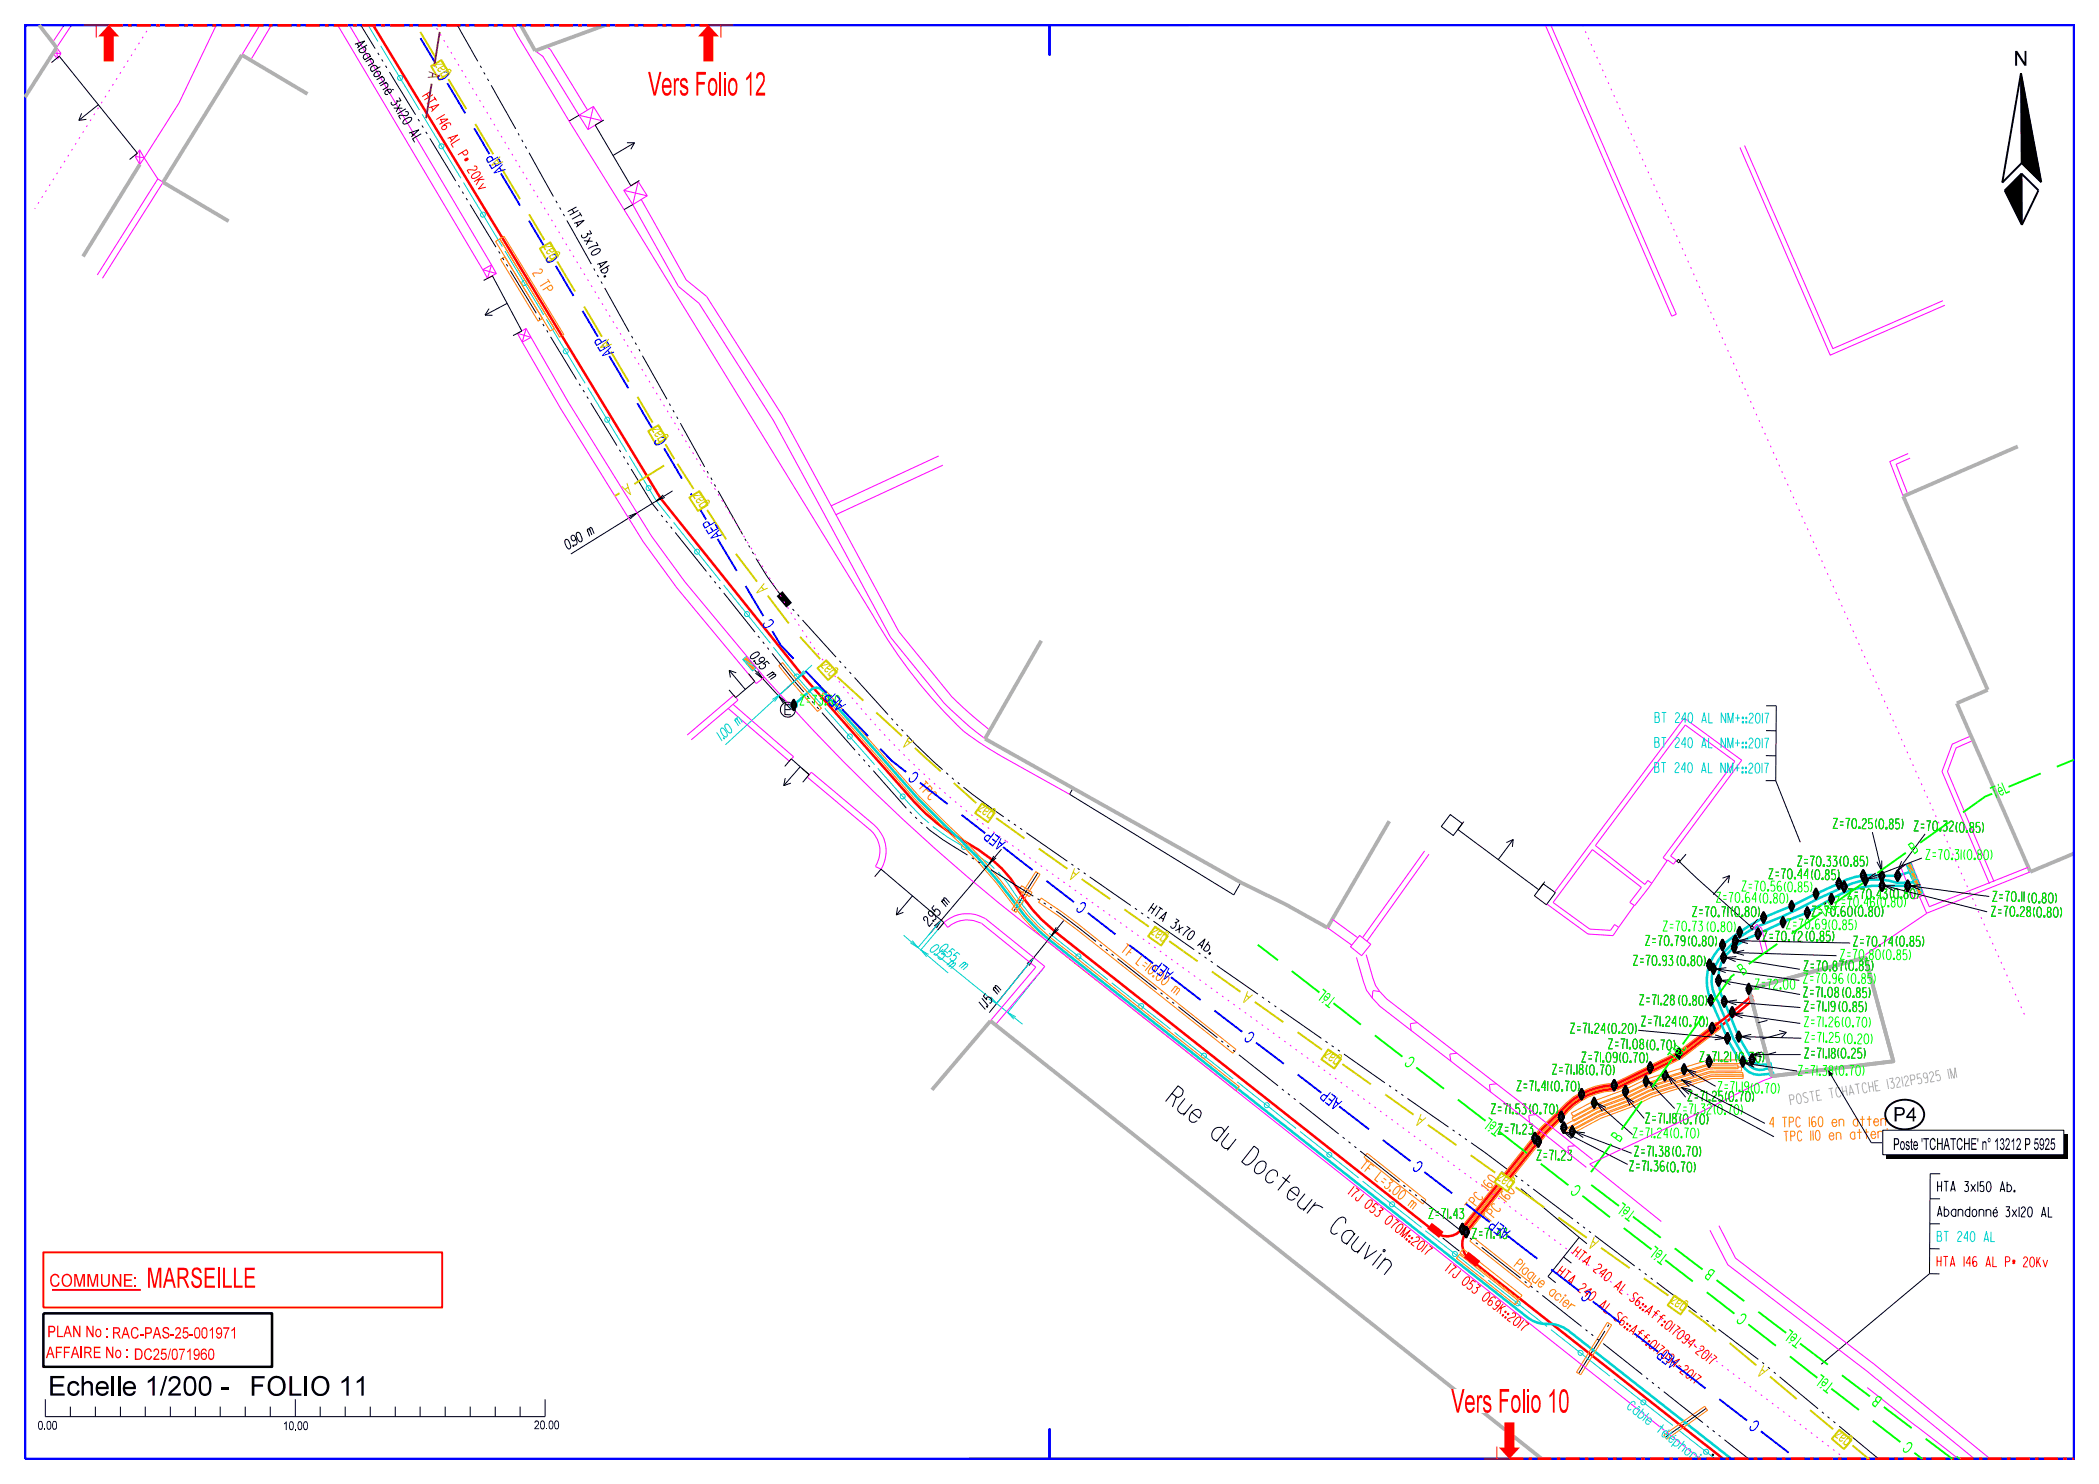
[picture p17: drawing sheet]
<svg xmlns="http://www.w3.org/2000/svg" width="420mm" height="297mm" viewBox="0 0 420 297" stroke-linecap="round" stroke-linejoin="round" font-family="sans-serif">
<defs><g id="words">
<g font-size="4.8" fill="#f00">
<text x="129.6" y="19.1">Vers Folio 12</text>
<text x="290.3" y="282.7">Vers Folio 10</text>
</g>
<text font-size="4.1" fill="#f00" x="29.3" y="257.7">MARSEILLE</text>
<g font-size="4">
<text x="233.2" y="220.4" transform="rotate(38 233.2 220.4)">Ru e</text>
<text x="241.9" y="227.3" transform="rotate(38 241.9 227.3)">d u</text>
<text x="248.5" y="232.5" transform="rotate(38 248.5 232.5)">Do c t e u r</text>
<text x="265.8" y="246.3" transform="rotate(38 265.8 246.3)">Ca u v in</text>
<text x="9.6" y="279.3">Echelle 1/200 - FOLIO 11</text>
</g>
<text font-size="3" x="402.9" y="13.1">N</text>
<text font-size="2.9" x="378.8" y="224.4">P4</text>
<text font-size="2.6" fill="#f00" x="9.8" y="257.5">COMMUNE:</text>
<text font-size="2.4" x="378.8" y="230.1">ï»¿Poste 'TCHATCHE' nî€€ 13212 P</text>
<g font-size="2.3" fill="#f00">
<text x="9.5" y="267.6">PLAN No :RAC-PAS-25-001971</text>
<text x="9.2" y="271.8">AFFAIRE No :DC25/071960</text>
</g>
<g font-size="2">
<text x="71" y="8.9" transform="rotate(59 71 8.9)">Ab a n d o n n é</text>
<text x="78.1" y="20.5" transform="rotate(59 78.1 20.5)">3x 120</text>
<text x="81.8" y="26.6" transform="rotate(59 81.8 26.6)">AL</text>
<text x="113.6" y="42.4" transform="rotate(61 113.6 42.4)">HTA 3x 70</text>
<text x="119.5" y="52.9" transform="rotate(61 119.5 52.9)">Ab .</text>
<text x="113.7" y="110" transform="rotate(-32 113.7 110)">0.90 m</text>
<text x="150" y="131.5" transform="rotate(47 150 131.5)">0.95</text>
<text x="153.4" y="135.2" transform="rotate(47 153.4 135.2)">m</text>
<text x="348.6" y="178.3">Z=70.56(0.85)</text>
<text x="353.9" y="175.9">Z=70.44(0.85)</text>
<text x="186" y="185.4" transform="rotate(-50 186 185.4)">2.95</text>
<text x="189.3" y="181.5" transform="rotate(-50 189.3 181.5)">m</text>
<text x="338.7" y="183.4">Z=70.71(0.80)</text>
<text x="343.5" y="180.6">Z=70.64(0.80)</text>
<text x="239.6" y="189.3" transform="rotate(35 239.6 189.3)">Ab .</text>
<text x="329.3" y="189.2">Z=70.79(0.80)</text>
<text x="332.8" y="186.3">Z=70.73(0.80)</text>
<text x="326.8" y="193.2">Z=70.93(0.80)</text>
<text x="197.2" y="202" transform="rotate(-51 197.2 202)">1.15</text>
<text x="199.6" y="199" transform="rotate(-51 199.6 199)">m</text>
<text x="328.1" y="201.1">Z=71.28(0.80)</text>
<text x="328.4" y="205.4">Z=71.24(0.70)</text>
<text x="316.5" y="212.6">Z=71.09(0.70)</text>
<text x="340.1" y="212.4">Z=71.21(0.70)</text>
<text x="359.8" y="215.2">Z=71.38(0.70)</text>
<text x="303.5" y="218.3">Z=71.41(0.70)</text>
<text x="370.2" y="228" transform="rotate(-2 370.2 228)">a t t e n t e</text>
<text x="387.7" y="238.4">HTA 3x10 Ab.</text>
<text x="396.2" y="238.5">5</text>
<text x="294.6" y="242.5" transform="rotate(-51 294.6 242.5)">TPC 160</text>
<text x="387.7" y="243.4">A</text>
<text x="389" y="243.4">bandonné 3x2</text>
<text x="404" y="243.5">10 A</text>
<text x="409.9" y="243.6">L</text>
</g>
<g font-size="2" fill="#f00">
<text x="84.5" y="19.3" transform="rotate(59 84.5 19.3)">HTA 146</text>
<text x="89.6" y="27.7" transform="rotate(59 89.6 27.7)">AL P* 20 Kv</text>
<text x="269.7" y="239" transform="rotate(38 269.7 239)">17J</text>
<text x="272.9" y="241.5" transform="rotate(38 272.9 241.5)">0</text>
<text x="276.9" y="244.7" transform="rotate(38 276.9 244.7)">0</text>
<text x="278" y="245.5" transform="rotate(38 278 245.5)">70 M::20</text>
<text x="314.6" y="251" transform="rotate(39 314.6 251)">HTA 240</text>
<text x="289.2" y="254.4" transform="rotate(38 289.2 254.4)">17J</text>
<text x="292.3" y="256.9" transform="rotate(38 292.3 256.9)">0</text>
<text x="387.6" y="253.4">HTA 16 AL P*20Kv</text>
<text x="393.4" y="253.5">4</text>
<text x="296.4" y="260.1" transform="rotate(38 296.4 260.1)">0</text>
<text x="297.5" y="260.9" transform="rotate(38 297.5 260.9)">69K::20</text>
<text x="319.8" y="261.6" transform="rotate(39 319.8 261.6)">AL S6::Af f :0</text>
<text x="334" y="266.5" transform="rotate(39 334 266.5)">170</text>
<text x="336.4" y="268.5" transform="rotate(39 336.4 268.5)">94- 20</text>
</g>
<g font-size="2" fill="#ff7f00">
<text x="106.6" y="54.7" transform="rotate(59 106.6 54.7)">2</text>
<text x="107.9" y="56.9" transform="rotate(59 107.9 56.9)">TP</text>
<text x="183.6" y="157.6" transform="rotate(48 183.6 157.6)">TPC</text>
<text x="224.2" y="190.4" transform="rotate(38 224.2 190.4)">TF</text>
<text x="232.2" y="196.7" transform="rotate(38 232.2 196.7)">0</text>
<text x="234.4" y="198.4" transform="rotate(38 234.4 198.4)">m</text>
<text x="354.1" y="225.6" transform="rotate(-1 354.1 225.6)">4</text>
<text x="356.7" y="225.6" transform="rotate(-1 356.7 225.6)">TPC 160</text>
<text x="366.6" y="225.5" transform="rotate(-1 366.6 225.5)">e n</text>
<text x="370.8" y="225.4" transform="rotate(-1 370.8 225.4)">a t t e n t e</text>
<text x="272" y="233.6" transform="rotate(38 272 233.6)">TF</text>
<text x="357" y="228.4" transform="rotate(-2 357 228.4)">TPC 10</text>
<text x="366" y="228.1" transform="rotate(-2 366 228.1)">e n</text>
<text x="275" y="236.1" transform="rotate(38 275 236.1)">L=3.0</text>
<text x="279.5" y="239.6" transform="rotate(38 279.5 239.6)">0</text>
<text x="281.7" y="241.3" transform="rotate(38 281.7 241.3)">m</text>
<text x="298.1" y="244.8" transform="rotate(-51 298.1 244.8)">TPC 160</text>
<text x="302.9" y="253.5" transform="rotate(38 302.9 253.5)">Pla q u e</text>
<text x="309.8" y="258.9" transform="rotate(38 309.8 258.9)">a c ie r</text>
</g>
<g font-size="2" fill="#00f">
<text x="160.1" y="141.1">Z=73.60</text>
<text x="227.2" y="192.8" transform="rotate(38 227.2 192.8)">L=10 .0</text>
<text x="311.5" y="254.9" transform="rotate(39 311.5 254.9)">HTA 240</text>
<text x="330.8" y="270.5" transform="rotate(39 330.8 270.5)">170</text>
<text x="333.3" y="272.4" transform="rotate(39 333.3 272.4)">94- 20</text>
<text x="338.2" y="276.3" transform="rotate(39 338.2 276.3)">17</text>
</g>
<g font-size="2" fill="#00d2d2">
<text x="144.5" y="148.3" transform="rotate(-43 144.5 148.3)">1.00 m</text>
<text x="331.1" y="149.6">BT 240 AL NM+:2</text>
<text x="331.2" y="144.6">BT 240 A</text>
<text x="341.9" y="144.7">L NM+:2</text>
<text x="349.3" y="149.7">:01</text>
<text x="349.3" y="144.7">:07</text>
<text x="352.6" y="144.7">1</text>
<text x="353.1" y="149.7">7</text>
<text x="331.1" y="154.6">BT 240 AL N</text>
<text x="345.7" y="154.7">M+:2</text>
<text x="349.2" y="154.7">:01</text>
<text x="353" y="154.7">7</text>
<text x="186" y="190.3" transform="rotate(40 186 190.3)">0.15</text>
<text x="189.4" y="193.2" transform="rotate(40 189.4 193.2)">m</text>
<text x="191.9" y="193.5" transform="rotate(39 191.9 193.5)">m</text>
<text x="387.6" y="248.4">BT 240 AL</text>
</g>
<g font-size="2" fill="#0f0">
<text x="366.8" y="165.8">Z=70.25(0.85) Z=70.32</text>
<text x="391.4" y="166.6">(0.85)</text>
<text x="359.7" y="173.3">Z=70.33(0.85)</text>
<text x="385.3" y="172">Z=70.31</text>
<text x="393" y="172">(0.80)</text>
<text x="369.7" y="179.9">Z=70.43(0.80)</text>
<text x="357.5" y="185.9">Z=70.69(0.85)</text>
<text x="362.6" y="183.4">Z=70.60(0.80)</text>
<text x="367.2" y="181.4">Z=70.46(0.80)</text>
<text x="398.5" y="183.4">Z=70.28(0.80)</text>
<text x="398.7" y="180.4">Z=70.11(0.80)</text>
<text x="352.7" y="188.3">Z=70.72(0.85)</text>
<text x="368.3" y="192">Z=70.80(0.85)</text>
<text x="370.9" y="189.4">Z=70.74(0.85)</text>
<text x="351.2" y="197.9">Z=72.00</text>
<text x="360.8" y="196.8">Z=70.96(0.85)</text>
<text x="361" y="194.3">Z=70.87(0.85)</text>
<text x="360.8" y="199.5">Z=71.08(0.85)</text>
<text x="361" y="202.4">Z=71.19(0.85)</text>
<text x="314.2" y="206.8">Z=71.24(0.20)</text>
<text x="321.8" y="209.9">Z=71.08(0.70)</text>
<text x="361" y="205.5">Z=71.26(0.70)</text>
<text x="361.1" y="208.6">Z=71.25(0.20)</text>
<text x="310.6" y="215">Z=71.18(0.70)</text>
<text x="361.1" y="211.8">Z=71.18(0.25)</text>
<text x="337.7" y="220.4">Z=71.25(0.70)</text>
<text x="343.7" y="218.4">Z=71.19(0.70)</text>
<text x="299.8" y="227">Z=71.23</text>
<text x="326.8" y="227.7">Z=71.24(0.70)</text>
<text x="329.3" y="224.8">Z=71.18(0.70)</text>
<text x="335.5" y="222.9">Z=71.32(0.70)</text>
<text x="307.5" y="232.2">Z=71.23</text>
<text x="327.1" y="231.4">Z=71.38(0.70)</text>
<text x="326.1" y="234.3">Z=71.36(0.70)</text>
<text x="285.9" y="243.9">Z=71.43</text>
<text x="294.6" y="247.8">Z=71.43</text>
</g>
<g font-size="2" fill="#d2d200">
<text x="229.7" y="182.4" transform="rotate(35 229.7 182.4)">HTA 3x 70</text>
<text x="322.9" y="257.7" transform="rotate(39 322.9 257.7)">AL S6::Af f :0</text>
</g>
<g font-size="2" fill="#b0b0b0">
<text x="390.1" y="215.9" transform="rotate(-9 390.1 215.9)">IM</text>
<text x="358.3" y="221.2" transform="rotate(-9 358.3 221.2)">POSTE TCHATCHE 13212P5925</text>
</g>
<text font-size="2" fill="#f0f" x="298.4" y="222.9">Z=71.53(0.70)</text>
<g font-size="2" fill="#0ff">
<text x="325.5" y="281.8" transform="rotate(38 325.5 281.8)">Câ b le</text>
<text x="331.3" y="286.4" transform="rotate(38 331.3 286.4)">t é lé p h o n iq u e</text>
</g>
<g font-size="1.8">
<text x="7.5" y="286.1">0.00</text>
<text x="56.6" y="286.2">10.00</text>
<text x="106.9" y="286">20.00</text>
</g>
</g></defs>
<path d="M5 5h410v287h-410zM210 5v6.1M210 285.9v6.1" fill="none" stroke="#000" stroke-width=".2"/>
<g fill="#fff">
<path d="M49.9 275.3h22.9v4h-22.9z"/>
<path d="M9.6 275.3h36.1v4h-36.1z"/>
</g>
<g fill="none" stroke="#000" stroke-width=".2">
<path d="M72.2 5l2.9 4.7M77.9 14.4l5.2 8.6M91.5 5l4.1 7.3M96.1 13.2l.2 .4M96.8 14.5l.2 .4M97.5 15.8l.3 .4M98.3 17.1l4.9 8.7M83.6 23.8l.3 .5M86 27.7l5.2 8.5M93.3 39.6l.2 .5M103.7 26.7l.2 .4M104.4 28l.2 .4"/>
<path d="M105.1 29.3l.3 .4M105.9 30.6l4.8 8.7M94.1 40.9l5.1 8.6M99.8 50.3l.2 .4M100.5 51.6l.3 .4M101.3 52.9l.3 .4M102.1 54.1l5.2 8.6M111.2 40.2l.3 .4M112 41.5l.2 .4M112.7 42.8l.3 .4M113.4 44.1l4.9 8.7M121 57.6l4.9 8.8"/>
<path d="M107.8 63.6l.3 .4M108.6 64.8l.3 .5M109.4 66.1l.2 .4M110.2 67.4l5.2 8.5M115.9 76.8l.2 .4M116.7 78.1l.2 .4M117.4 79.4l.3 .4M126.4 67.2l.2 .5M127.1 68.6l.3 .4M127.8 69.9l.3 .4M128.6 71.2l4.9 8.7M118.2 80.6l5.2 8.6"/>
<path d="M123.9 90l.3 .4M124.7 91.3l.3 .5M125.5 92.6l.3 .4M126.3 93.9l4.2 6.9 1.2 1.5M132.7 99.1l-1.4 1.2 1.7-.7M133.9 80.8l.3 .4M134.6 98.2l-7.1 4.5M134.7 82.1l.2 .4M135.4 83.4l.2 .4M136.1 84.7l4.9 8.7M141.5 94.3l.2 .5M142.2 95.6l.3 .5"/>
<path d="M142.9 96.9l.3 .5M143.7 98.2l4.9 8.8M125.8 103.3l1.7-.6-1.4 1.2M127.5 102.7l-13.3 8.2M127.5 102.6h.1M131.3 100.2h.1M132.3 103.1l.3 .4M133.2 104.2l.4 .4M134.2 105.4l.3 .4M135.1 106.6l6.3 7.8M142 115.2l.3 .4M142.9 116.3l.3 .4"/>
<path d="M143.9 117.5l.3 .4M144.8 118.7l6.3 7.8M149 107.8l.3 .5M149.8 109.1l.2 .5M150.5 110.5l.3 .4M151.3 111.8a49.3 49.3 0 0 0 5.7 8.1M156.5 118.7l1.6 1.9-.2 .2-1.6-2-.2 .2 1.6 1.9-.1 .2-1.7-1.9-.1 .1 1.6 1.9M150 133l2.6 2.8M151.6 134.3l1 1.5-1.4-1.1M151.7 127.3l.3 .4M152.6 128.4l.3 .4M152.6 135.8l3.2 3.5"/>
<path d="M152.9 135.5l-.3 .3M153.6 129.6l.2 .4M154.5 130.8l6.3 7.7M155.8 139.3l2.6 2.8M157.6 120.7l.3 .4M158.6 121.9l.3 .3M159.6 123l.3 .4M159.7 135.7l-3.9 3.6M160.6 124.1l6.7 7.4M168 132.3l.3 .3M169 133.4l.3 .3M170 134.5l.3 .4"/>
<path d="M171 135.6l6.7 7.4M157.2 140.4l-1.4-1.1 1 1.5M164.5 142.6l6.6 7.5M171.8 150.9l.3 .3M172.8 152l.3 .4M173.7 153.1l.4 .4M174.7 154.2l6.7 7.5M178.4 143.8l.3 .3M179.4 144.9l.3 .3M180.4 146l.3 .3M181.4 147.1l1.7 1.7 5.5 5.2M189.3 154.7l.4 .3"/>
<path d="M190.5 155.7l.4 .3M191.6 156.6l.4 .3M192.8 157.5l8 6M182.1 162.5l.3 .3M183.1 163.5l.4 .4M184.2 164.5l.4 .4M185.3 165.5a51.2 51.2 0 0 0 8.3 5.6M194.5 171.7l.4 .2M195.7 172.5l.4 .2M197 173.2l.4 .3M197.9 172.9h.1M197.9 172.9l-12 14.2"/>
<path d="M198.3 174.1l8.5 5.2M198.9 171.3l-1 1.6 1.4-1.2M200.4 170l-2.5 2.9M201.6 164.1l.5 .3M202.9 164.9l.4 .3M204.1 165.8l.4 .2M205.4 166.6l8.2 5.8M207.6 179.9l.4 .2M207.7 174.7l-4.8 7.6M214.4 172.9l.4 .3M215.6 173.8l.4 .3M216.9 174.7l.3 .2"/>
<path d="M218.1 175.5l8.2 5.7M205.5 192.9l1.4-1.3-.9 1.6M206.9 191.6h.1M208.8 180.7l.5 .3M210.1 181.5l.4 .3M210.4 187.2h.1M211.3 182.3l8 6.1M211.3 185.6l-.9 1.6 1.4-1.2M212.8 184.3l-14.9 18.4M220.1 189.1l.4 .3M221.3 190l.4 .3M222.4 190.9l.4 .3"/>
<path d="M223.6 191.8l7.8 6.2M227.1 181.8l.4 .3M228.3 182.7l.4 .2M230.8 184.4l8.2 5.7M232.2 198.7l.4 .3M233.4 199.6l.4 .3M242.3 192.4l.4 .2M243.5 193.2l8.2 5.8M252.5 199.5l.4 .3M234.6 200.6l.3 .2M235.8 201.5l7.8 6.2M244.4 208.3l.4 .3"/>
<path d="M245.5 209.2l.4 .3M246.7 210.2l.4 .3M247.9 211.1l7.8 6.2M253.8 200.4l.3 .3M255 201.3l.4 .2M256.2 202.1l8.2 5.7M256.5 217.9l.4 .4M257.7 218.9l.4 .3M258.9 219.8l.4 .3M265.2 208.4l.4 .3M266.5 209.3l.4 .2M267.7 210.1l.4 .3"/>
<path d="M268.9 211l8.2 5.7M278 217.3l.3 .3M279.2 218.1l.4 .3M280.4 219l.4 .3M281.6 219.8l8.2 5.8M260 220.7l7.9 6.2M268.6 227.6l.5 .3M269.8 228.5l.4 .3M271 229.4l.4 .3M272.2 230.4l7.8 6.2M283.1 239.1l.4 .3M284.3 240l7.9 6.2"/>
<path d="M290.7 226.1l.4 .3M291.9 227l.4 .3M293.1 227.9l.4 .2M294.4 228.7l8 5.9M303.2 235.2l.4 .3M304.3 237.9l11.7 9.7M304.4 236.1l.4 .3M305.6 237.1l.4 .2M306.8 237.9l7.9 6.1M288.7 247.8l3.3 2.6M292.9 246.8l.4 .4M295.3 248.7l.4 .3"/>
<path d="M296.5 249.6l7.8 6.2M308.6 259.3l7.8 6.2M315.6 244.6l.3 .3M316.8 245.5l.3 .3M318 246.4l.3 .3M319.1 247.3l8 6.1M327.9 254l.4 .2M329.1 254.8l.4 .4M330.3 255.8l.4 .3M331.5 256.7l8 6M317.3 266.1l.3 .3M318.4 267l.4 .3"/>
<path d="M320.8 268.9l7.8 6.2M321.1 266.4l-5.2 8.5M329.4 275.7l.4 .3M330.6 276.6l.3 .4M331.8 277.6l.3 .3M332.9 278.5l7.8 6.2M340.3 263.3l.4 .3M341.5 264.2l.4 .3M342.7 265.1l.3 .3M343.9 266l7.9 6.1M352.6 272.7l.4 .3M353.8 273.6l.4 .3"/>
<path d="M354.9 274.6l.4 .3M356.1 275.6l7.7 6.3M341.4 281.9l-8.2 5.8M345.1 288.1l4.8 3.9M364.6 282.6l.3 .3M365.7 283.5l.4 .3M366.9 284.5l.3 .3M368 285.4l7.7 6.4"/>
</g>
<g fill="none" stroke="#00d2d2" stroke-width=".2">
<path d="M73.6 5l2 3.3M76.2 9.2l7.7 12.8M84.5 22.9l7.7 12.8M92.7 36.5l7.8 12.9M101 50.2l7.8 12.8M109.3 63.9l7.8 12.8M117.6 77.6l7.8 12.8M125.9 91.3l5.4 9 2.9 3.5M134.8 104.6l9.3 11.7M144.8 117l9.4 11.8M154.6 140l1.5-1-1.1 1.4M154.8 129.5l4.9 6.2 4.7 5.3"/>
<path d="M156.1 139h.1M159.7 135.7l-14.5 13.3M159.7 135.7h.1M160.8 134.2l-1.1 1.5 1.5-1M162.5 133.1l-2.8 2.6M165.1 141.8l9.9 11.2M175.6 153.8l6.6 7.4 2.3 2.3 1.4 1.2M186.7 165.4l2.9 2.1 5.6 3.4 2.7 2 1.1 .9M199.7 174.5l1.7 1.9a43.2 43.2 0 0 0 7.8 9.7M180.8 187.2l2.9 2.4M182.5 188.2l1.2 1.4-1.6-.9M183.7 189.6l.6 .5"/>
<path d="M184.3 190.1l5.4 4.6M185.8 191l-1.5-.9 1.1 1.4M187.2 191l14.4 11.6M188.3 184.1l-4.6 5.5M188.9 184.6l-4.6 5.5M206.9 191.6l-7.5 9.2M209.1 193.4l-7.5 9.2M209.9 186.8l11.8 9.3M222.5 196.7l11.7 9.3M201.6 202.6l3 2.4M203.2 203.5l-1.6-.9 1.2 1.4M235 206.6l11.8 9.3"/>
<path d="M247.6 216.5l11.7 9.3M260.1 226.4l11.8 9.4M272.7 236.4l11.7 9.3M285.2 246.3l11.8 9.3M297.8 256.2l11.8 9.3M310.3 266.1l11.8 9.3M322.9 276l11.8 9.3M335.5 285.9l7.7 6.1"/>
<circle cx="80" cy="15.6" r=".5"/>
<circle cx="88.3" cy="29.3" r=".5"/>
<circle cx="96.6" cy="43" r=".5"/>
<circle cx="104.9" cy="56.6" r=".5"/>
<circle cx="113.2" cy="70.3" r=".5"/>
<circle cx="121.5" cy="84" r=".49"/>
<circle cx="129.8" cy="97.7" r=".49"/>
<circle cx="139.5" cy="110.4" r=".5"/>
<circle cx="149.5" cy="122.9" r=".5"/>
<circle cx="159.5" cy="135.4" r=".5"/>
<circle cx="170" cy="147.4" r=".5"/>
<circle cx="180.6" cy="159.4" r=".5"/>
<circle cx="192.9" cy="169.5" r=".49"/>
<circle cx="204.2" cy="180.5" r=".5"/>
<circle cx="215.8" cy="191.4" r=".5"/>
<circle cx="228.3" cy="201.3" r=".5"/>
<circle cx="240.9" cy="211.3" r=".5"/>
<circle cx="253.5" cy="221.2" r=".5"/>
<circle cx="278.5" cy="241" r=".5"/>
<circle cx="291.1" cy="251" r=".49"/>
<circle cx="316.3" cy="270.8" r=".5"/>
</g>
<path d="M74.6 5l57.6 94.7 28.2 35.3 21.9 24.7a37 37 0 0 0 10.6 8.6 27.2 27.2 0 0 1 10.8 9.7 31.8 31.8 0 0 0 7.8 8.7l74.5 58.9 1.2 .6M350.6 200.3l-4.9 4-9.4 7.2-12.6 6.2-1 .2a13.5 13.5 0 0 0-10.3 5.7l-3.1 3-15.9 20a3.9 3.9 0 0 0 .1 4.9l1.1 .5 .8 1 49.4 39" fill="none" stroke="#f00" stroke-width=".51"/>
<path d="M158.8 141.1l3.6-3.1a1.54 1.54 0 0 1 2.1 .1l19.2 21.7 5.2 5.2a117.8 117.8 0 0 1 16.5 18.7 60 60 0 0 0 8.4 7.4l92 72.7a5.8 5.8 0 0 0 3.8 1.2 6.6 6.6 0 0 1 4.9 1.9l32 25.1M382 174.6l-2.3 .7h-3.2a13.3 13.3 0 0 0-8.6 1.5l-9.4 4.5a43 43 0 0 0-13.8 7.8 9.7 9.7 0 0 0-2.4 11.1l3.6 8.3 2.8 4.7a3.8 3.8 0 0 0 3.2 1.9l2.6-.2M382.8 176.6l-3.1 .1a14.1 14.1 0 0 0-10.7 .8l-5 2.3-7.4 3.7a23.8 23.8 0 0 0-9.9 5.3l-1.5 1.6-1.3 1.6a7.2 7.2 0 0 0-.1 8.6l3.1 7.4 2.7 4.6a3.3 3.3 0 0 0 4.6 1.1M383.2 177.4a51.7 51.7 0 0 0-10.8 .2l-2.1 .5-2 .8-6.7 3.7-4.8 2-5 2.3a17.7 17.7 0 0 0-6.9 4.7 9.4 9.4 0 0 0 .1 8.8l2.9 7.1 2.7 4.6 .4 .5 .5 .3 .7 .2 1.7-.1" fill="none" stroke="#00d2d2" stroke-width=".51"/>
<g fill="none" stroke="#ff7f00" stroke-width=".2">
<path d="M99.2 48.3l.8-.5 10.9 18-.8 .4zM100 47.8l.9-.5 11.9 19.7-.8 .5zM100.2 51.9l.8-.5 7.5 12.3-.8 .6zM155.8 133.2l.8-.6 2.7 3.4 5.1 5.7-.8 .7-5.1-5.8zM164.5 138.9l.8-.6 18.7 21.2 5.2 5.2a116.7 116.7 0 0 1 16.3 18.4 53.5 53.5 0 0 0 8.6 7.6l33.9 26.8-.7 .8-33.8-26.8a50.8 50.8 0 0 1-10.8-10.5 94.4 94.4 0 0 0-14.1-15.6l-5.3-5.2zM204.4 177.3l2.1 1.3-.5 .9-2.1-1.4zM207.3 174.4l.8 .6-4.8 7.6-.8-.6zM208.4 179.7l3.8 2.6 3.7 2.8 31.4 24.9-.6 .8-31.4-24.9-7.5-5.3zM273.6 230.8l11.7 9.3-.6 .8-11.8-9.3zM306.8 227.5l.6 .5-14.5 18.2-.6-.5zM307.5 228.2l.6 .5-14.4 18.1-.6-.5zM308.2 225.7l4-3.8a14.8 14.8 0 0 1 10.7-5.1l12.8-6.3 7.7-5.9 .5 .6-7.8 6-12.6 6.2-.9 .2h.1a13.9 13.9 0 0 0-9.9 4.8l-4 3.9-1.4 1.7-.6-.5z"/>
<path d="M312.7 225.4l6.7-3.7 6.3-2.3 4.1-2 12.4-3.8h6.3v.7l-6.2 .1-12.2 3.8-4.1 1.9-6.2 2.3-6.7 3.6zM313.2 222a13.9 13.9 0 0 1 9.5-4.4l.8-.2 12.6-6.2 7.7-6 .5 .6-7.8 6-12.7 6.2-1.1 .3a13.3 13.3 0 0 0-10 5.5l-3.1 3.1-1.5 1.8-.6-.5 1.5-1.8 3.1-3.1zM313.4 226.1l6.3-3.4 6.2-2.3 4.1-2 12.2-3.7h6.5v.7h-6.4l-8.5 2.6-3.6 1.1-4 2-6.2 2.3-6.3 3.4zM314.4 222.8l4.4-2.4 6.3-2.3 4.1-2 3.9-1.3 8.8-2.7h6.8v.8h-6.6l-8.8 2.6-3.8 1.3-4.1 2-6.3 2.3-4.4 2.3zM314.4 226.2l5.6-3.1 6.3-2.3 4-2 3.6-1.1 8.5-2.6h6.4v.7l-6.3 .1-8.3 2.5-3.6 1.1-4 2-6.2 2.3-5.7 3zM314.6 223.7l4.5-2.3 6.2-2.4 4.1-1.9 3.8-1.3 8.7-2.6 5.9-.1v.8h-5.7l-8.7 2.6-3.7 1.3-4.1 1.9-6.3 2.3-4.4 2.4zM292 251l11.8 9.3-.6 .8-11.8-9.3zM292.8 250l11.8 9.3-.7 .7-11.8-9.2zM294.7 247.6l11.8 9.3-.6 .8-11.8-9.3zM321.6 264.7l.9 .5-6.2 9.9-.8-.5zM332.9 287.2l8.2-5.8 .6 .9-8.2 5.7z"/>
</g>
<path d="M349.9 197.9l23.3-6.3 5.6 20.8-24.2 3z" fill="none" stroke="#b0b0b0" stroke-width=".76" stroke-linecap="butt"/>
<path d="M155.4 119.3l1.2-1 1.9 2.3-1.2 1z" fill="#000"/>
<circle cx="354.1" cy="213.7" r=".5" fill="#0ff"/>
<circle cx="354.1" cy="213.7" r=".5" fill="none" stroke="#00d2d2" stroke-width=".2"/>
<circle cx="354.5" cy="214.9" r=".5" fill="#0ff"/>
<circle cx="354.5" cy="214.9" r=".5" fill="none" stroke="#00d2d2" stroke-width=".2"/>
<g fill="#f00">
<circle cx="350.3" cy="199.5" r=".5"/>
<circle cx="350.5" cy="200.3" r=".5"/>
</g>
<path d="M350.3 199.5a278.3 278.3 0 0 1-14.4 11.4l-12.9 6.3a14.3 14.3 0 0 0-10.5 4.9l-4 3.9-15.9 20a3.8 3.8 0 0 1-4.7 1l-.7-.8" fill="none" stroke="#f00" stroke-width=".51"/>
<path d="M364.9 180.7l.4-.1 .1 .3-.3 .2z" fill-rule="evenodd" fill="#000"/>
<path d="M353.3 156.2h2M353.3 151.2l2.1 .1M353.4 146.2l2 .1M353.4 141.2h2l-.1 15M355.3 156.2l4.9 12.4M386.2 239.9h2M388.2 234.9h-2l-.1 20M386.1 254.9l-21.7 18.1M386.1 254.9h2M386.1 249.9h2M386.2 244.9h2" fill="none" stroke="#000" stroke-width=".2"/>
<path d="M148.6 132l.8-.7 1.9 2.3-.7 .7z" fill="#ffa500"/>
<path d="M148.6 132l.8-.7 1.9 2.3-.7 .7zM148.6 132l2.7 1.6M191.1 190.2l-.5-.4-.8 .7 .6 .1a.7 .7 0 0 1-.4 .8 .7 .7 0 0 1-.8-.2v-.2M192.1 191l-.6-.4-.7 .6h.4a.64 .64 0 0 1-.2 .9 .64 .64 0 0 1-.9-.2v-.2" fill="none" stroke="#00d2d2" stroke-width=".2"/>
<g fill="none" stroke="#f0f" stroke-width=".2">
<path d="M11.3 9.5l.9 1.2M11.3 9.5l.2 2.3M12.2 10.7l-.7 1.1M12.2 10.7h-1.6l.9 1.1M12.8 5l-2.3 3.5M14.3 5l-3 4.5M43.3 5l-7.5 15.6-6.9 11M52 5l-3.6 6M54.3 5l-4.1 7M67.6 5l29 49 2.7 .7M69.9 5l28.5 48-.9 2.7M102.4 5l11.6 19.5 12.9 20.7 47.8 78.1a100.4 100.4 0 0 0 18.1 23l3.2 2.3 3.4 2.2 14.7 8.2"/>
<path d="M107.1 10.2l1.5 1.1 7.3 11.8M109.3 9.3l.8 .6 7.4 12.1M309.2 5l25.3 58.3 .9-.4-25.1-57.9M27.1 31.3l1.8 .3M27.1 31.3l.9 1.6M27.9 30l-.8 1.3M27.9 30l.1 2.9M27.9 30l1 1.6M28.9 31.6l2.7 4.2M28.9 31.6l-.9 1.3M31.6 35.8l1 .7-12.1 19.2M31.6 35.8l-12.1 19.2"/>
<path d="M115.9 23.1l1.8 2.8M115.9 23.1l4.6 1.1M118.7 21.3l-1 4.6M118.7 21.3l1.8 2.9M118.7 21.3l-2.8 1.8M120.5 24.2l-2.8 1.7M124.8 38.1l1.8 2.9M124.8 38.1l4.7 1.1M127.7 36.3l-1.1 4.7M127.7 36.3l-2.9 1.8M127.7 36.3l1.8 2.9M128.3 39.9l9 16.1 4.1 3.3 15.1 23.8 23.3 43.3 10.6 13 3.7 3.4 4 3.4"/>
<path d="M129.5 39.2l-2.9 1.8M348.2 29.5l18 41.6 22.9-10M349.1 29.1l17.6 40.7 22.1-9.6M96.6 54l1.8-1 .9 1.7-1.8 1zM126.6 41l9.1 16.3 4.2 3.4 14.9 23.5 23.4 43.3 10.7 13.3 5.2 4.7 3 2.3M103.5 66.7l1.8-.9 1 1.7-1.8 1zM103.5 66.7l2.8 .8M104.5 68.5l7.6 13.1 16.6 26.8 6.7 9.2 15.9 19.2 1.6-1.3M105.3 65.8l-.8 2.7M106.3 67.5l7.5 13.1 16.6 26.7 6.6 9.1 15.9 19.1M187.8 91.3l-21.5 9.9M188.7 93.1l-21.4 9.9"/>
<path d="M381.8 90.8l-3.7 1.6 2.7 6.9M382.2 91.7l-2.8 1.2 2.4 6.1M152.9 135.5l7.2 7.8M137.5 147.1l9.4-8 .8 1-9.4 8M145.7 141.8l12.3 10.6M146.7 141l12.1 10.4-.9 1M160 143.3a390.2 390.2 0 0 0 49.8 45.2l130.5 103.5M394.4 147.3l-3.8 1.6-2 5.5 9.5 22.4M394.8 148.2l-3.4 1.5-1.7 4.7 9.3 22.1M174 166a5.6 5.6 0 0 1 1.2 7.3M174.1 166l-12.6-10.5 .8-1 12.6 10.6a6.9 6.9 0 0 1 1.4 8.9l-1.1-.6M330.5 176.8l-3.4 4.5-1-.7 2.3-3-9.8-7.6-7.8 10.6 7.3 5.3 4.2 .3 .8-1.2 .8 .6"/>
<path d="M333.6 172.3l-.8-.6 14.3-19.3-9.9-7.3-18 24.1 9.9 7.8 .6-.8 .8 .6M333.6 172.3l-3.1 4.5M333.6 172.3l.1-.2 1.2 .9 .5-.8-1.1-.9 14.2-19.2-11.5-8.4-25.9 34.8M405.9 173.6l-19.9 7.9-3.6-8.8-2.1 .8 2.6 6.4 2.1-.8M406.3 174.5l-20.8 8.3-1.4-3.3M189.7 185.6l-.8-1a7 7 0 0 1 8.3-.7l11.9 9.5-9.9 11.7M196.4 184.8a5.9 5.9 0 0 0-6.4 .6l-.3 .2M196.4 184.8l10.9 8.8-9.1 10.7M309.5 180.9l8.2 6 5.1 .4 1.1-1.7M327 181.2l-3.1 4.4M351.5 185l1 .8 1.2 4.8-.9 .3-1.2-4.5-.7-.7zM385.5 182.8l-12.2 8.3"/>
<path d="M354.6 215.6l-1.8 .7-12.7 6.4M342.2 246.2l3.5 6.9 29.8 22.9M344 245.3l3.3 6.5 27.7 21.2 23.3 19M373.6 277.7l9.6 7.6M375.5 276l19.6 16M383.2 285.3l8.7 6.7"/>
</g>
<g fill="none" stroke="#000" stroke-width=".2">
<path d="M10.3 12.5l1.6-1.2 15.6 19.4-1.6 1.2M16.3 22.7l-.5 1.4M17.3 23.9l-1.5 .2M19.7 21l-3.9 3.1M115.9 23.1l-2 1.1M120.8 24l-1.7 1 7.1 12.2 1.8-1.1M125.4 28.6h1.6M127 28.6l-.8 1.3M127 28.6l-4.3 2.5M96.8 56.1l1.7-.9 5.9 11-1.7 1M126.6 41l-1.7 .9M97 63.1h1.6"/>
<path d="M97.9 61.8l-.9 1.3M101.5 60.7l-4.5 2.4M145.9 138.1l1.3 1.5M145.9 134.2l.3 1.4M145.9 134.2l1.4 .5M145.9 134.2l3.2 3.8M149.8 134.8l1.2 1.6-3.8 3.2M157 153.4l1.3-1.5 3.6 3.1M157.1 142h1.1M157.1 155.7l-.3 1.5M158.3 156.7l-1.5 .5M158.3 141h-1.2v2h1.2"/>
<path d="M160.1 153.5l-3.3 3.7M160.4 153.7l1.5 1.3M161.9 155l-1.3 1.6M214.7 157.8l-.6 1.2 32.8 20.1 1.4-2.5M175 175.5l1.3-1.5 12.6 10.6-1.3 1.6M182.6 179.3l-3.2 3.8M290.2 163l2.4 1.8-1.8 2.4-2.4-1.8zM292.9 164.4l-1.2 1.6 16.2 12.1 1.2-1.6M302.8 168l-1.4 .6M302.8 168l-.2 1.5M302.8 168l-3 4M308.8 176.9l2.4 1.7-1.8 2.5-2.4-1.8z"/>
<path d="M335.8 172l.4 .3-.3 .4-.4-.4zM337.4 171l-1.3 1.5 3.6 3.4 10.7 9.6 1.3-1.5M346.1 175.3l-3.3 3.8M346.1 175.3l-1.4 .5M346.1 175.3l-.3 1.4M179.6 181.6l-.2 1.5M180.8 182.6l-1.4 .5M350.6 185.3l.3 .3-.3 .4-.4-.3zM353.7 204.2l-2 .5M355.4 210.6l-2 .5M356 206.2l1.4 .4M357.4 206.6l-4.8 1.3"/>
<path d="M357.4 206.6l-1 1.1M312.8 251.6l1.6 1.2M317.5 248.9l-1.5-1.3-6.3 7.9 1.6 1.2"/>
<circle cx="157.7" cy="142" r="1.51"/>
</g>
<path d="M61.5 18.8l-13.1-7.8-15.8 25.5 13.2 7.8M104.2 5l2.9 5.2 14-5.2M28 32.9l-11.4 18.4M403.8 89.4l-23 9.9 16.9 38.8-6.2 2.7 14.8 33.7 8.7-3.7M208.4 128.2l-11.3 19.6 51.3 28.9 8.8 4.3 8.4 4.7 12.4-21.3M349.9 197.9l23.3-6.3 5.6 20.8-24.2 3zM186.5 218.1l11.7-13.8 110.3 87.7" fill="none" stroke="#b0b0b0" stroke-width=".76" stroke-linecap="butt"/>
<path d="M30.1 5l-23.2 36.8M316.7 5l88.4 198.2M157.8 121.8l-35.6-58.3-35.2-58.5M201.3 168.3a159.3 159.3 0 0 1-43.5-46.5M369.3 292l-41.6-31.5-41.9-31.1-42.1-30.7-42.4-30.4" fill="none" stroke="#f0f" stroke-width=".2" stroke-dasharray=".3 1.1" stroke-linecap="butt"/>
<path d="M372.2 224h.9M372.6 223.3l.1 2.1M374 223.3l.1 2.1M374.5 224h-.9M377.6 225.8l.1 1.9M377.8 223.9h.9M378.1 226.4h-.9M378.2 223.3v2" fill="none" stroke="#ff7f00" stroke-width=".2"/>
<path d="M271 237.4l-1.3 1.6M276.2 241.5l.6 .5-.5 .3h-.3a.65 .65 0 0 1 0 .8 .65 .65 0 0 1-.8 .2l-.1-.3M286 249.3l.6 .5a3 3 0 0 0-1.5 1.3M290.4 252.8l-1.2 1.6M295.7 256.9l.5 .5-.5 .3h-.2a.65 .65 0 0 1 0 .8 .65 .65 0 0 1-.9 .2v-.4M305.3 264.5l.5 .5a3.2 3.2 0 0 0-1.5 1.3M342.9 271.1l.6 .6-.8 .5-.7 .8" fill="none" stroke="#f00" stroke-width=".2"/>
<path d="M7.3 280h104.8v6.2h-104.8z" fill="#fff"/>
<circle cx="158.8" cy="141.1" r=".75" fill="#0ff"/>
<circle cx="158.8" cy="141.1" r=".75" fill="none" stroke="#00d2d2" stroke-width=".2"/>
<g fill="#f00">
<path d="M286.5 244.7l2.4 1.9-1 1.2-2.3-1.9z"/>
<path d="M293.8 250.5l2.4 1.9-.9 1.1-2.4-1.8z"/>
</g>
<path d="M381.4 173.1l1-.4 1.1 2.8-.9 .4z" fill="#ffa500"/>
<path d="M381.4 173.1l1-.4 1.1 2.8-.9 .4zM381.4 173.1l2.1 2.4" fill="none" stroke="#00d2d2" stroke-width=".2"/>
<path d="M382.1 174.8l.9-.4 1.2 2.8-.9 .4z" fill="#ffa500"/>
<path d="M382.1 174.8l.9-.4 1.2 2.8-.9 .4zM382.1 174.8l2.1 2.4" fill="none" stroke="#00d2d2" stroke-width=".2"/>
<path d="M382.7 176.3l.9-.4 1.2 2.8-.9 .4z" fill="#ffa500"/>
<path d="M382.7 176.3l2.1 2.4M382.7 176.3l.9-.4 1.2 2.8-.9 .4z" fill="none" stroke="#00d2d2" stroke-width=".2"/>
<path d="M349.9 196.9l.5 1-.5 1-.5-1z" fill-rule="evenodd" fill="#0f0"/>
<path d="M349.9 196.9l.5 1-.5 1-.5-1z" fill="none" stroke="#000" stroke-width=".51"/>
<path d="M349.4 197.9h1M349.9 196.9v2" fill="none" stroke="#000" stroke-width=".2"/>
<path d="M347.9 206.5l.5 1-.5 1-.5-1z" fill-rule="evenodd" fill="#0f0"/>
<path d="M347.9 206.5l.5 1-.5 1-.5-1z" fill="none" stroke="#000" stroke-width=".51"/>
<path d="M347.4 207.5h1M347.9 206.5v2" fill="none" stroke="#000" stroke-width=".2"/>
<path d="M345.7 206.8l.4 1-.5 1-.4-1z" fill-rule="evenodd" fill="#0f0"/>
<path d="M345.7 206.8l.4 1-.5 1-.4-1z" fill="none" stroke="#000" stroke-width=".51"/>
<path d="M345.2 207.8h.9M345.7 206.8l-.1 2" fill="none" stroke="#000" stroke-width=".2"/>
<path d="M379.7 174.3l.5 1-.5 .9-.5-.9z" fill-rule="evenodd" fill="#0f0"/>
<path d="M379.7 174.3l.5 1-.5 .9-.5-.9z" fill="none" stroke="#000" stroke-width=".51"/>
<path d="M379.2 175.3h1M379.7 174.3v1.9" fill="none" stroke="#000" stroke-width=".2"/>
<path d="M376.5 174.3l.5 1-.5 1-.5-1z" fill-rule="evenodd" fill="#0f0"/>
<path d="M376.5 174.3l.5 1-.5 1-.5-1z" fill="none" stroke="#000" stroke-width=".51"/>
<path d="M376 175.3h1M376.5 174.3v2" fill="none" stroke="#000" stroke-width=".2"/>
<path d="M372.8 174.2l.5 1-.5 1-.5-1z" fill-rule="evenodd" fill="#0f0"/>
<path d="M372.8 174.2l.5 1-.5 1-.5-1z" fill="none" stroke="#000" stroke-width=".51"/>
<path d="M372.3 175.2h1M372.8 174.2v2" fill="none" stroke="#000" stroke-width=".2"/>
<path d="M367.9 175.8l.5 1-.5 1-.4-1z" fill-rule="evenodd" fill="#0f0"/>
<path d="M367.9 175.8l.5 1-.5 1-.4-1z" fill="none" stroke="#000" stroke-width=".51"/>
<path d="M367.9 175.8v2" fill="none" stroke="#000" stroke-width=".2"/>
<path d="M363.4 177.9l.5 1-.5 1-.5-1z" fill-rule="evenodd" fill="#0f0"/>
<path d="M363.4 177.9l.5 1-.5 1-.5-1z" fill="none" stroke="#000" stroke-width=".51"/>
<path d="M363.4 177.9v2" fill="none" stroke="#000" stroke-width=".2"/>
<path d="M358.5 180.3l.5 1-.5 1-.5-1z" fill-rule="evenodd" fill="#0f0"/>
<path d="M358.5 180.3l.5 1-.5 1-.5-1z" fill="none" stroke="#000" stroke-width=".51"/>
<path d="M358.5 180.3v2" fill="none" stroke="#000" stroke-width=".2"/>
<path d="M352.9 182.6l.5 1-.5 1-.5-1z" fill-rule="evenodd" fill="#0f0"/>
<path d="M352.9 182.6l.5 1-.5 1-.5-1z" fill="none" stroke="#000" stroke-width=".51"/>
<path d="M352.9 182.6v2" fill="none" stroke="#000" stroke-width=".2"/>
<path d="M348.1 185.6l.5 .9-.5 1.1-.5-1.1z" fill-rule="evenodd" fill="#0f0"/>
<path d="M348.1 185.6l.5 .9-.5 1.1-.5-1.1z" fill="none" stroke="#000" stroke-width=".51"/>
<path d="M348.1 185.6v2" fill="none" stroke="#000" stroke-width=".2"/>
<path d="M381.7 176.3l.5 1-.5 1-.5-1z" fill-rule="evenodd" fill="#0f0"/>
<path d="M381.7 176.3l.5 1-.5 1-.5-1z" fill="none" stroke="#000" stroke-width=".51"/>
<path d="M381.2 177.3h1M381.7 176.3v2" fill="none" stroke="#000" stroke-width=".2"/>
<path d="M376.6 176.2l.5 1.1-.5 1-.5-1z" fill-rule="evenodd" fill="#0f0"/>
<path d="M376.6 176.2l.5 1.1-.5 1-.5-1z" fill="none" stroke="#000" stroke-width=".51"/>
<path d="M376.1 177.3h1M376.6 176.2v2.1" fill="none" stroke="#000" stroke-width=".2"/>
<path d="M373.2 175.2l.5 .9-.5 1.1-.5-1.1z" fill-rule="evenodd" fill="#0f0"/>
<path d="M373.2 175.2l.5 .9-.5 1.1-.5-1.1z" fill="none" stroke="#000" stroke-width=".51"/>
<path d="M372.7 176.1h1M373.2 175.2v2" fill="none" stroke="#000" stroke-width=".2"/>
<path d="M369 176.5l.5 1-.5 1-.5-1.1z" fill-rule="evenodd" fill="#0f0"/>
<path d="M369 176.5l.5 1-.5 1-.5-1.1z" fill="none" stroke="#000" stroke-width=".51"/>
<path d="M368.5 177.4l1 .1M369 176.5v2" fill="none" stroke="#000" stroke-width=".2"/>
<path d="M366.5 178.9l.5 1-.5 1-.5-1z" fill-rule="evenodd" fill="#0f0"/>
<path d="M366.5 178.9l.5 1-.5 1-.5-1z" fill="none" stroke="#000" stroke-width=".51"/>
<path d="M366 179.9h1M366.5 178.9v2" fill="none" stroke="#000" stroke-width=".2"/>
<path d="M361.6 181.6l.5 1-.5 1.1-.5-1.1z" fill-rule="evenodd" fill="#0f0"/>
<path d="M361.6 181.6l.5 1-.5 1.1-.5-1.1z" fill="none" stroke="#000" stroke-width=".51"/>
<path d="M361.1 182.6h1M361.6 181.6v2.1" fill="none" stroke="#000" stroke-width=".2"/>
<path d="M356.8 183.5l.5 1.1-.5 1-.5-1z" fill-rule="evenodd" fill="#0f0"/>
<path d="M356.8 183.5l.5 1.1-.5 1-.5-1z" fill="none" stroke="#000" stroke-width=".51"/>
<path d="M356.3 184.6h1M356.8 183.5v2.1" fill="none" stroke="#000" stroke-width=".2"/>
<path d="M351.8 185.9l.5 1-.5 1-.5-1z" fill-rule="evenodd" fill="#0f0"/>
<path d="M351.8 185.9l.5 1-.5 1-.5-1z" fill="none" stroke="#000" stroke-width=".51"/>
<path d="M351.3 186.9h1M351.8 185.9v2" fill="none" stroke="#000" stroke-width=".2"/>
<path d="M347.2 187.3l.5 1-.5 1-.5-1z" fill-rule="evenodd" fill="#0f0"/>
<path d="M347.2 187.3l.5 1-.5 1-.5-1z" fill="none" stroke="#000" stroke-width=".51"/>
<path d="M346.7 188.3h1M347.2 187.3v2" fill="none" stroke="#000" stroke-width=".2"/>
<path d="M347 188.6l.5 1-.5 1-.5-1z" fill-rule="evenodd" fill="#0f0"/>
<path d="M347 188.6l.5 1-.5 1-.5-1z" fill="none" stroke="#000" stroke-width=".51"/>
<path d="M346.5 189.6h1M347 188.6v2" fill="none" stroke="#000" stroke-width=".2"/>
<path d="M344.9 190.6l.5 1-.5 1-.5-1z" fill-rule="evenodd" fill="#0f0"/>
<path d="M344.9 190.6l.5 1-.5 1-.5-1z" fill="none" stroke="#000" stroke-width=".51"/>
<path d="M344.4 191.6h1M344.9 190.6v2" fill="none" stroke="#000" stroke-width=".2"/>
<path d="M342.9 192.9l.5 1-.5 1-.5-1z" fill-rule="evenodd" fill="#0f0"/>
<path d="M342.9 192.9l.5 1-.5 1-.5-1z" fill="none" stroke="#000" stroke-width=".51"/>
<path d="M342.4 193.9h1M342.9 192.9v2" fill="none" stroke="#000" stroke-width=".2"/>
<path d="M343.9 195.2l.5 1-.5 1-.5-1z" fill-rule="evenodd" fill="#0f0"/>
<path d="M343.9 195.2l.5 1-.5 1-.5-1z" fill="none" stroke="#000" stroke-width=".51"/>
<path d="M343.4 196.2h1M343.9 195.2v2" fill="none" stroke="#000" stroke-width=".2"/>
<path d="M345 199.5l.5 .9-.5 1-.5-1z" fill-rule="evenodd" fill="#0f0"/>
<path d="M345 199.5l.5 .9-.5 1-.5-1z" fill="none" stroke="#000" stroke-width=".51"/>
<path d="M345 199.5v1.9M344.5 200.4h1" fill="none" stroke="#000" stroke-width=".2"/>
<path d="M312.4 222.5l.5 1.1-.5 .9-.5-1z" fill-rule="evenodd" fill="#0f0"/>
<path d="M312.4 222.5l.5 1.1-.5 .9-.5-1z" fill="none" stroke="#000" stroke-width=".51"/>
<path d="M312.4 222.5v2" fill="none" stroke="#000" stroke-width=".2"/>
<path d="M312.9 224.7l.5 1-.5 1-.5-1z" fill-rule="evenodd" fill="#0f0"/>
<path d="M312.9 224.7l.5 1-.5 1-.5-1z" fill="none" stroke="#000" stroke-width=".51"/>
<path d="M312.4 225.7h1M312.9 224.7v2" fill="none" stroke="#000" stroke-width=".2"/>
<path d="M314.6 225.5l.5 1-.5 1-.5-1z" fill-rule="evenodd" fill="#0f0"/>
<path d="M314.6 225.5l.5 1-.5 1-.5-1z" fill="none" stroke="#000" stroke-width=".51"/>
<path d="M314.1 226.5h1M314.6 225.5v2" fill="none" stroke="#000" stroke-width=".2"/>
<path d="M316.5 218l.5 1-.6 1-.5-1z" fill-rule="evenodd" fill="#0f0"/>
<path d="M316.5 218l.5 1-.6 1-.5-1z" fill="none" stroke="#000" stroke-width=".51"/>
<path d="M316.5 218l-.1 2" fill="none" stroke="#000" stroke-width=".2"/>
<path d="M319 219.7l.5 1-.5 1-.5-1z" fill-rule="evenodd" fill="#0f0"/>
<path d="M319 219.7l.5 1-.5 1-.5-1z" fill="none" stroke="#000" stroke-width=".51"/>
<path d="M319 219.7v2M318.5 220.7h1" fill="none" stroke="#000" stroke-width=".2"/>
<path d="M325.3 217.4l.5 1-.6 1-.5-1z" fill-rule="evenodd" fill="#0f0"/>
<path d="M325.3 217.4l.5 1-.6 1-.5-1z" fill="none" stroke="#000" stroke-width=".51"/>
<path d="M324.7 218.4h1.1M325.3 217.4l-.1 2" fill="none" stroke="#000" stroke-width=".2"/>
<path d="M329.4 215.4l.4 1-.4 1-.5-1z" fill-rule="evenodd" fill="#0f0"/>
<path d="M329.4 215.4l.4 1-.4 1-.5-1z" fill="none" stroke="#000" stroke-width=".51"/>
<path d="M328.9 216.4h.9M329.4 215.4v2" fill="none" stroke="#000" stroke-width=".2"/>
<path d="M333.2 214.2l.5 1-.6 1-.5-1z" fill-rule="evenodd" fill="#0f0"/>
<path d="M333.2 214.2l.5 1-.6 1-.5-1z" fill="none" stroke="#000" stroke-width=".51"/>
<path d="M332.6 215.2h1.1M333.2 214.2l-.1 2" fill="none" stroke="#000" stroke-width=".2"/>
<path d="M337 213l.5 1-.5 1-.5-1z" fill-rule="evenodd" fill="#0f0"/>
<path d="M337 213l.5 1-.5 1-.5-1z" fill="none" stroke="#000" stroke-width=".51"/>
<path d="M336.5 214h1M337 213v2" fill="none" stroke="#000" stroke-width=".2"/>
<path d="M323 216.2l.5 1-.5 1-.5-1z" fill-rule="evenodd" fill="#0f0"/>
<path d="M323 216.2l.5 1-.5 1-.5-1z" fill="none" stroke="#000" stroke-width=".51"/>
<path d="M322.5 217.2h1M323 216.2v2" fill="none" stroke="#000" stroke-width=".2"/>
<path d="M330.2 212.7l.5 1-.5 1-.5-1.1z" fill-rule="evenodd" fill="#0f0"/>
<path d="M330.2 212.7l.5 1-.5 1-.5-1.1z" fill="none" stroke="#000" stroke-width=".51"/>
<path d="M330.2 212.7v2" fill="none" stroke="#000" stroke-width=".2"/>
<path d="M335.9 209.9l.5 1-.5 .9-.5-.9z" fill-rule="evenodd" fill="#0f0"/>
<path d="M335.9 209.9l.5 1-.5 .9-.5-.9z" fill="none" stroke="#000" stroke-width=".51"/>
<path d="M335.9 209.9v1.9" fill="none" stroke="#000" stroke-width=".2"/>
<path d="M342.6 204.7l.5 1-.6 1.1-.4-1.1z" fill-rule="evenodd" fill="#0f0"/>
<path d="M342.6 204.7l.5 1-.6 1.1-.4-1.1z" fill="none" stroke="#000" stroke-width=".51"/>
<path d="M342.6 204.7l-.1 2.1" fill="none" stroke="#000" stroke-width=".2"/>
<path d="M346.6 201.6l.5 1-.5 1-.5-1z" fill-rule="evenodd" fill="#0f0"/>
<path d="M346.6 201.6l.5 1-.5 1-.5-1z" fill="none" stroke="#000" stroke-width=".51"/>
<path d="M346.1 202.6h1M346.6 201.6v2" fill="none" stroke="#000" stroke-width=".2"/>
<path d="M307.1 226.8l.5 1-.5 1-.5-1z" fill-rule="evenodd" fill="#0f0"/>
<path d="M307.1 226.8l.5 1-.5 1-.5-1z" fill="none" stroke="#000" stroke-width=".51"/>
<path d="M306.6 227.8h1M307.1 226.8v2" fill="none" stroke="#000" stroke-width=".2"/>
<path d="M292.6 245l.5 1-.5 1-.5-1z" fill-rule="evenodd" fill="#0f0"/>
<path d="M292.6 245l.5 1-.5 1-.5-1z" fill="none" stroke="#000" stroke-width=".51"/>
<path d="M292.1 246h1M292.6 245v2" fill="none" stroke="#000" stroke-width=".2"/>
<path d="M307.8 227.5l.5 1-.5 1-.5-1z" fill-rule="evenodd" fill="#0f0"/>
<path d="M307.8 227.5l.5 1-.5 1-.5-1z" fill="none" stroke="#000" stroke-width=".51"/>
<path d="M307.3 228.5h1M307.8 227.5v2" fill="none" stroke="#000" stroke-width=".2"/>
<path d="M293.4 245.6l.5 1-.5 1-.5-1z" fill-rule="evenodd" fill="#0f0"/>
<path d="M293.4 245.6l.5 1-.5 1-.5-1z" fill="none" stroke="#000" stroke-width=".51"/>
<path d="M292.9 246.6h1M293.4 245.6v2" fill="none" stroke="#000" stroke-width=".2"/>
<path d="M158.8 140.1l.5 1-.5 1-.5-1z" fill-rule="evenodd" fill="#0f0"/>
<path d="M158.8 140.1l.5 1-.5 1-.5-1z" fill="none" stroke="#000" stroke-width=".51"/>
<path d="M158.3 141.1h1M158.8 140.1v2" fill="none" stroke="#000" stroke-width=".2"/>
<path d="M312.4 222.5l.5 1.1-.5 .9-.5-1z" fill-rule="evenodd" fill="#c0c0c0"/>
<path d="M312.4 222.5l.5 1.1-.5 .9-.5-1z" fill="none" stroke="#000" stroke-width=".51"/>
<path d="M312.4 222.5v2" fill="none" stroke="#000" stroke-width=".2"/>
<path d="M312.9 224.7l.5 1-.5 1-.5-1z" fill-rule="evenodd" fill="#c0c0c0"/>
<path d="M312.9 224.7l.5 1-.5 1-.5-1z" fill="none" stroke="#000" stroke-width=".51"/>
<path d="M312.4 225.7h1M312.9 224.7v2" fill="none" stroke="#000" stroke-width=".2"/>
<path d="M314.6 225.5l.5 1-.5 1-.5-1z" fill-rule="evenodd" fill="#c0c0c0"/>
<path d="M314.6 225.5l.5 1-.5 1-.5-1z" fill="none" stroke="#000" stroke-width=".51"/>
<path d="M314.1 226.5h1M314.6 225.5v2" fill="none" stroke="#000" stroke-width=".2"/>
<path d="M316.5 218l.5 1-.6 1-.5-1z" fill-rule="evenodd" fill="#c0c0c0"/>
<path d="M316.5 218l.5 1-.6 1-.5-1z" fill="none" stroke="#000" stroke-width=".51"/>
<path d="M316.5 218l-.1 2" fill="none" stroke="#000" stroke-width=".2"/>
<path d="M330.2 212.7l.5 1-.5 1-.5-1.1z" fill-rule="evenodd" fill="#c0c0c0"/>
<path d="M330.2 212.7l.5 1-.5 1-.5-1.1z" fill="none" stroke="#000" stroke-width=".51"/>
<path d="M330.2 212.7v2" fill="none" stroke="#000" stroke-width=".2"/>
<path d="M335.9 209.9l.5 1-.5 .9-.5-.9z" fill-rule="evenodd" fill="#c0c0c0"/>
<path d="M335.9 209.9l.5 1-.5 .9-.5-.9z" fill="none" stroke="#000" stroke-width=".51"/>
<path d="M335.9 209.9v1.9" fill="none" stroke="#000" stroke-width=".2"/>
<path d="M342.6 204.7l.5 1-.6 1.1-.4-1.1z" fill-rule="evenodd" fill="#c0c0c0"/>
<path d="M342.6 204.7l.5 1-.6 1.1-.4-1.1z" fill="none" stroke="#000" stroke-width=".51"/>
<path d="M342.6 204.7l-.1 2.1" fill="none" stroke="#000" stroke-width=".2"/>
<path d="M325.3 217.4l.5 1-.6 1-.5-1z" fill-rule="evenodd" fill="#c0c0c0"/>
<path d="M325.3 217.4l.5 1-.6 1-.5-1z" fill="none" stroke="#000" stroke-width=".51"/>
<path d="M324.7 218.4h1.1M325.3 217.4l-.1 2" fill="none" stroke="#000" stroke-width=".2"/>
<path d="M333.2 214.2l.5 1-.6 1-.5-1z" fill-rule="evenodd" fill="#c0c0c0"/>
<path d="M333.2 214.2l.5 1-.6 1-.5-1z" fill="none" stroke="#000" stroke-width=".51"/>
<path d="M332.6 215.2h1.1M333.2 214.2l-.1 2" fill="none" stroke="#000" stroke-width=".2"/>
<path d="M343.9 195.2l.5 1-.5 1-.5-1z" fill-rule="evenodd" fill="#c0c0c0"/>
<path d="M343.9 195.2l.5 1-.5 1-.5-1z" fill="none" stroke="#000" stroke-width=".51"/>
<path d="M343.4 196.2h1M343.9 195.2v2" fill="none" stroke="#000" stroke-width=".2"/>
<path d="M344.9 190.6l.5 1-.5 1-.5-1z" fill-rule="evenodd" fill="#c0c0c0"/>
<path d="M344.9 190.6l.5 1-.5 1-.5-1z" fill="none" stroke="#000" stroke-width=".51"/>
<path d="M344.4 191.6h1M344.9 190.6v2" fill="none" stroke="#000" stroke-width=".2"/>
<path d="M347.2 187.3l.5 1-.5 1-.5-1z" fill-rule="evenodd" fill="#c0c0c0"/>
<path d="M347.2 187.3l.5 1-.5 1-.5-1z" fill="none" stroke="#000" stroke-width=".51"/>
<path d="M346.7 188.3h1M347.2 187.3v2" fill="none" stroke="#000" stroke-width=".2"/>
<path d="M351.8 185.9l.5 1-.5 1-.5-1z" fill-rule="evenodd" fill="#c0c0c0"/>
<path d="M351.8 185.9l.5 1-.5 1-.5-1z" fill="none" stroke="#000" stroke-width=".51"/>
<path d="M351.3 186.9h1M351.8 185.9v2" fill="none" stroke="#000" stroke-width=".2"/>
<path d="M352.9 182.6l.5 1-.5 1-.5-1z" fill-rule="evenodd" fill="#c0c0c0"/>
<path d="M352.9 182.6l.5 1-.5 1-.5-1z" fill="none" stroke="#000" stroke-width=".51"/>
<path d="M352.9 182.6v2" fill="none" stroke="#000" stroke-width=".2"/>
<path d="M361.6 181.6l.5 1-.5 1.1-.5-1.1z" fill-rule="evenodd" fill="#c0c0c0"/>
<path d="M361.6 181.6l.5 1-.5 1.1-.5-1.1z" fill="none" stroke="#000" stroke-width=".51"/>
<path d="M361.1 182.6h1M361.6 181.6v2.1" fill="none" stroke="#000" stroke-width=".2"/>
<path d="M367.9 175.8l.5 1-.5 1-.4-1z" fill-rule="evenodd" fill="#c0c0c0"/>
<path d="M367.9 175.8l.5 1-.5 1-.4-1z" fill="none" stroke="#000" stroke-width=".51"/>
<path d="M367.9 175.8v2" fill="none" stroke="#000" stroke-width=".2"/>
<path d="M372.8 174.2l.5 1-.5 1-.5-1z" fill-rule="evenodd" fill="#c0c0c0"/>
<path d="M372.8 174.2l.5 1-.5 1-.5-1z" fill="none" stroke="#000" stroke-width=".51"/>
<path d="M372.3 175.2h1M372.8 174.2v2" fill="none" stroke="#000" stroke-width=".2"/>
<path d="M376.6 176.2l.5 1.1-.5 1-.5-1z" fill-rule="evenodd" fill="#c0c0c0"/>
<path d="M376.6 176.2l.5 1.1-.5 1-.5-1z" fill="none" stroke="#000" stroke-width=".51"/>
<path d="M376.1 177.3h1M376.6 176.2v2.1" fill="none" stroke="#000" stroke-width=".2"/>
<path d="M376.5 174.3l.5 1-.5 1-.5-1z" fill-rule="evenodd" fill="#c0c0c0"/>
<path d="M376.5 174.3l.5 1-.5 1-.5-1z" fill="none" stroke="#000" stroke-width=".51"/>
<path d="M376 175.3h1M376.5 174.3v2" fill="none" stroke="#000" stroke-width=".2"/>
<path d="M379.7 174.3l.5 1-.5 .9-.5-.9z" fill-rule="evenodd" fill="#c0c0c0"/>
<path d="M379.7 174.3l.5 1-.5 .9-.5-.9z" fill="none" stroke="#000" stroke-width=".51"/>
<path d="M379.2 175.3h1M379.7 174.3v1.9" fill="none" stroke="#000" stroke-width=".2"/>
<path d="M292.6 245l.5 1-.5 1-.5-1z" fill-rule="evenodd" fill="#c0c0c0"/>
<path d="M292.6 245l.5 1-.5 1-.5-1z" fill="none" stroke="#000" stroke-width=".51"/>
<path d="M292.1 246h1M292.6 245v2" fill="none" stroke="#000" stroke-width=".2"/>
<path d="M293.4 245.6l.5 1-.5 1-.5-1z" fill-rule="evenodd" fill="#c0c0c0"/>
<path d="M293.4 245.6l.5 1-.5 1-.5-1z" fill="none" stroke="#000" stroke-width=".51"/>
<path d="M292.9 246.6h1M293.4 245.6v2" fill="none" stroke="#000" stroke-width=".2"/>
<path d="M307.1 226.8l.5 1-.5 1-.5-1z" fill-rule="evenodd" fill="#c0c0c0"/>
<path d="M307.1 226.8l.5 1-.5 1-.5-1z" fill="none" stroke="#000" stroke-width=".51"/>
<path d="M306.6 227.8h1M307.1 226.8v2" fill="none" stroke="#000" stroke-width=".2"/>
<path d="M307.8 227.5l.5 1-.5 1-.5-1z" fill-rule="evenodd" fill="#c0c0c0"/>
<path d="M307.8 227.5l.5 1-.5 1-.5-1z" fill="none" stroke="#000" stroke-width=".51"/>
<path d="M307.3 228.5h1M307.8 227.5v2" fill="none" stroke="#000" stroke-width=".2"/>
<path d="M323 216.2l.5 1-.5 1-.5-1z" fill-rule="evenodd" fill="#c0c0c0"/>
<path d="M323 216.2l.5 1-.5 1-.5-1z" fill="none" stroke="#000" stroke-width=".51"/>
<path d="M322.5 217.2h1M323 216.2v2" fill="none" stroke="#000" stroke-width=".2"/>
<path d="M345.7 206.8l.4 1-.5 1-.4-1z" fill-rule="evenodd" fill="#c0c0c0"/>
<path d="M345.7 206.8l.4 1-.5 1-.4-1z" fill="none" stroke="#000" stroke-width=".51"/>
<path d="M345.2 207.8h.9M345.7 206.8l-.1 2" fill="none" stroke="#000" stroke-width=".2"/>
<path d="M345 199.5l.5 .9-.5 1-.5-1z" fill-rule="evenodd" fill="#c0c0c0"/>
<path d="M345 199.5l.5 .9-.5 1-.5-1z" fill="none" stroke="#000" stroke-width=".51"/>
<path d="M345 199.5v1.9M344.5 200.4h1" fill="none" stroke="#000" stroke-width=".2"/>
<path d="M369 176.5l.5 1-.5 1-.5-1.1z" fill-rule="evenodd" fill="#c0c0c0"/>
<path d="M369 176.5l.5 1-.5 1-.5-1.1z" fill="none" stroke="#000" stroke-width=".51"/>
<path d="M368.5 177.4l1 .1M369 176.5v2" fill="none" stroke="#000" stroke-width=".2"/>
<path d="M381.7 176.3l.5 1-.5 1-.5-1z" fill-rule="evenodd" fill="#c0c0c0"/>
<path d="M381.7 176.3l.5 1-.5 1-.5-1z" fill="none" stroke="#000" stroke-width=".51"/>
<g fill="none" stroke="#000" stroke-width=".2">
<path d="M374.7 166.5l1.8 7.8M375.3 174.7l-1.7 1.2 2.1-.3M376.5 172.2v2.1l-.9-1.8M377.1 177.3l20.5 5.2M379.2 177.3h-2.1l1.8 1M380.5 172.4l-.8 1.9 1.6-1.3M381.2 177.3l16.8 2.1M381.7 176.3v2M384.3 177.1l-2.1 .2 1.9 .7M384.6 171.7l-11 4.2M385.2 166.9l-5.5 7.4M343.4 193.9l16.6 2.3"/>
<path d="M344.4 196.2l15.8 2.8M345.4 191.6l14.8 2.4M345.4 193.7l-2 .2 1.9 .8M346.4 196.1l-2 .1 1.9 .9M347 190.6l20.5 .7M347.5 191.4l-2.1 .2 1.9 .8M347.7 188.3l22.5 .4M349 190.2l-2 .4 2 .6M349.7 187.8l-2 .5 2 .5M325.2 219.4l3.8 4.4M327.8 206.2l17.4 1.6M329.8 216.4l5.3 5.5"/>
<path d="M331.6 217.5l-1.8-1.1 1.1 1.8M333.7 215.2l3.6 4.4M335.3 216.4l-1.6-1.2 .8 1.8M336.4 217.6l18.6 9.9M336.5 216.1l16.6 8.7M337.5 214l5.8 3.4M338.4 218.1l-2-.5 1.6 1.4M338.5 216.6l-2-.5 1.5 1.4M339.4 214.6l-1.9-.6 1.4 1.4M343.2 207.1l2 .7-2.1 .3M345.5 200.4l14.8 1.2M346.8 202.9l13.4 1.9"/>
<path d="M347.6 200.1l-2.1 .3 2 .7M348.4 207.5l12 .3M348.8 202.7l-2 .2 1.9 .8M349.1 212.8l10.5 1.5M350.4 207l-2 .5 2 .5M350.6 211.1h9.7M312.9 226.5l12.8 6.5M314.9 227l-2-.5 1.5 1.4M315.1 226.5l11.4 4.3M317.1 226.7l-2-.2 1.7 1.1M319.5 220.7l7.2 6.4M321.3 221.6l-1.8-.9 1.1 1.7"/>
<path d="M326.9 220.6l-1.7-1.2 .9 1.8"/>
</g>
<g fill="none" stroke="#000" stroke-width=".38">
<path d="M404.4 14.6l4 21.9-3.9-3.9M404.4 15.2l3.9 21.2M404.4 15.7l3.8 20.6M404.4 16.2l3.7 20M404.4 16.8l3.6 19.2M404.4 17.2l3.5 18.7M404.4 17.8l3.3 18M404.4 18.3l3.2 17.4M404.4 18.9l3.1 16.7M404.4 19.4l3 16.1M404.4 19.9l2.9 15.4M401.2 38.1l3.4 6.7"/>
<path d="M401.3 38l3.3 6.6M401.4 37.9l3.2 6.5M401.4 37.8l3.2 6.4M401.5 37.8l3.1 6.2M401.6 37.7l3 6M401.6 37.6l3 5.9M401.7 37.6l2.9 5.7M401.8 37.5l2.8 5.6M401.8 37.4l2.8 5.5M401.9 37.4l2.7 5.3M402 37.3l2.5 5.2M402 37.2l2.5 5.1"/>
<path d="M402.1 37.1l2.5 4.9M402.2 37.1l2.4 4.7M402.2 37l2.4 4.6M402.3 36.9l2.2 4.5M402.4 36.9l2.1 4.3M402.4 36.8l2.1 4.2M402.5 36.7l2 4.1M402.6 36.7l1.9 3.9M402.7 36.6l1.8 3.8M402.7 36.5l1.8 3.7M402.8 36.4l1.7 3.6M402.9 36.4l1.6 3.3"/>
<path d="M402.9 36.3l1.6 3.2M403 36.2l1.5 3.1M403.1 36.2l1.4 2.9M403.2 36.1l1.3 2.8M403.2 36l1.3 2.7M403.3 35.9l1.2 2.5M403.3 35.9l1.2 2.3M403.4 35.8l1.1 2.2M403.5 35.8l1 2M403.5 35.7l1 1.9M403.6 35.6l.9 1.8M403.7 35.6l.8 1.6"/>
<path d="M403.8 35.5l.7 1.5M403.8 35.4l.7 1.4M403.9 35.3l.6 1.2M404 35.3l.5 1.1M404 35.2l.5 1M404.1 35.1l.4 .8M404.2 35.1l.3 .6M404.2 35l.3 .5M404.3 34.9l.2 .4M404.4 34.9l.1 .2M404.4 20.5l2.8 14.7M404.4 21.5l2.6 13.5"/>
<path d="M404.5 21l2.6 14.1M404.5 22l2.3 12.9M404.5 22.6l2.2 12.2M404.5 23.1l2.1 11.6M404.5 23.6l2 11M404.5 24.2l1.9 10.2M404.5 24.7l1.8 9.6M404.5 25.3l1.7 8.9M404.5 27.4l1.2 6.4M404.5 34.8v.1M404.5 34.7l-3.4 3.4 3.5 6.9M404.5 25.8l1.5 8.3"/>
<path d="M404.5 26.3l1.4 7.7M404.5 26.8l1.3 7.1M404.5 27.9l1.1 5.8M404.5 28.4l.9 5.1M404.5 29l.8 4.4M404.5 29.5l.7 3.8M404.5 30l.6 3.2M404.5 30.5l.5 2.6M404.5 31.1l.4 1.9M404.5 31.6l.2 1.2M404.5 32.1l.1 .6"/>
</g>
<path d="M404.4 14.6l.1 18-3.9 3.9z" fill="#fff"/>
<path d="M404.4 14.6l.1 18-3.9 3.9z" fill="none" stroke="#000" stroke-width=".38"/>
<path d="M404.5 34.7l3.4 3.4-3.3 6.9z" fill="#fff"/>
<path d="M404.5 34.7l3.4 3.4-3.3 6.9z" fill="none" stroke="#000" stroke-width=".38"/>
<path d="M402.1 9.5h4.1v4.3h-4.1z" fill="#fff"/>
<path d="M5 5h410v287h-410z" fill="none" stroke="#000" stroke-width=".2"/>
<path d="M5 5h410v287h-410zM5 5h232.8M210 5v6.1M193.9 292h221.1M210 285.9v6.1" fill="none" stroke="#00f" stroke-width=".51"/>
<path d="M297 292h2.5M299.5 289.5v2.5h2.5" fill="none" stroke="#f00" stroke-width=".2"/>
<path d="M299.5 291.9l.1 .1z" fill-rule="evenodd" fill="#000"/>
<path d="M302 292h113" fill="none" stroke="#f00" stroke-width=".63" stroke-dasharray="2.8 1.1 .7 1.1" stroke-linecap="butt"/>
<path d="M301 284.7h2v5h1.1l-2.1 2.3-2.1-2.3h1.1z" fill-rule="evenodd" fill="#f00"/>
<path d="M16.8 5h2.5v2.5M19.3 5h2.5M141.7 5h2.6v2.5M144.3 5h2.5" fill="none" stroke="#f00" stroke-width=".2"/>
<path d="M19.2 5h.1v.1z" fill-rule="evenodd" fill="#000"/>
<path d="M21.8 5h119.9" fill="none" stroke="#f00" stroke-width=".63" stroke-dasharray="2.8 1.1 .7 1.1" stroke-linecap="butt"/>
<g fill="#f00">
<path d="M21.8 5l2 2.3h-1v5h-2.1v-5h-1.1z" fill-rule="evenodd"/>
<path d="M141.7 5l2.2 2.3h-1.2v5h-1.9v-5h-1.1z" fill-rule="evenodd"/>
</g>
<g fill="#fff">
<path d="M290.3 277.9h23.6v4.8h-23.6z"/>
<path d="M129.6 14.3h23.5v4.8h-23.5z"/>
<path d="M378 221.3a4.5 4.5 0 0 1 6.8 .8 2.83 2.83 0 0 1-2.2 3.7 4.3 4.3 0 0 1-5.2-1.8 2.35 2.35 0 0 1 .6-2.7z" fill-rule="evenodd"/>
</g>
<path d="M378 221.3a4.5 4.5 0 0 1 6.8 .8 2.83 2.83 0 0 1-2.2 3.7 4.3 4.3 0 0 1-5.2-1.8 2.35 2.35 0 0 1 .6-2.7z" fill="none" stroke="#000" stroke-width=".38"/>
<path d="M377.5 231.1h35.5v.7h-35.5zM413 226.9h.7v4.9h-.7z" fill="#000"/>
<path d="M376.7 226.2h36.3v4.9h-36.3z" fill="#fff"/>
<path d="M365.9 214.3l8.5 14.4M376.7 226.2h36.3v4.9h-36.3z" fill="none" stroke="#000" stroke-width=".2"/>
<g fill="none" stroke="#00f" stroke-width=".38">
<path d="M84.1 7.7l3.6 5.9M89.5 16.6l3.6 6.1M94.9 25.7l3 5.1M100.2 34.7l3.9 6.5M105.8 44.2l3.6 6M111.2 53.2l3.6 6M116.6 62.2l3 5.2M121.9 71.3l3.8 6.4M127.5 80.7l3.6 6M132.9 89.7l3.6 6.1M138.2 98.8l3.1 5.2M143.6 107.8l3.8 6.5"/>
<path d="M149.2 117.3l3.6 6M154.6 126.3l1.6 2.8 2.6 2.7M161.2 134.3l4.2 4.4M168.5 141.9l5.2 5.4M176.1 149.9l2.3 2.4 2.9 2.2M184.1 156.6l5.5 4.3M192.4 163.1l4.7 3.7M200.7 169.5l5.9 4.6M209.4 176.3l5.5 4.2M217.7 182.7l5.5 4.3M226 189.2l4.7 3.6M234.3 195.5l5.9 4.6"/>
<path d="M243 202.2l5.6 4.3M251.3 208.7l5.6 4.2M259.6 215l4.8 3.7M268 221.4l5.9 4.6M276.7 228.1l5.6 4.3M285 234.6l5.6 4.2M293.3 240.9l4.8 3.7M301.7 247.3l5.9 4.6M310.4 254.1l5.5 4.2M318.7 260.5l5.5 4.3M327 266.9l4.8 3.6M344 280l5.6 4.3"/>
<path d="M352.4 286.5l5.5 4.2"/>
</g>
<g fill="none" stroke="#d2d200" stroke-width=".38">
<path d="M124 98.7l-1 .6M132.9 93.2l-6 3.7M135.5 92.8l3.3 5.1M141.5 102.1l3.8 5.8M147.2 110.8l4.3 5.6M153.6 119.2l4.2 5.6M160.1 127.5l4 4.4M167.6 135.5l5.2 4.7M175.3 142.6l5.2 4.7M183.1 149.7l5.1 4.7M190.9 156.7l4.4 4M199.3 163.7l5.7 4.1"/>
<path d="M207.9 169.8l5.7 4.1M216.4 175.9l5.7 4M225 182l4.9 3.5M234 188.3l5.6 4.1M242.5 194.4l5.7 4.1M251.1 200.5l5.7 4.1M259.6 206.6l4.9 3.5M268.6 213l5.7 4M277.2 219l5.7 4.1M285.7 225.1l5.7 4.1M294.3 231.2l4.9 3.5M303.2 237.6l5.8 4"/>
<path d="M311.8 243.7l5.7 4M320.4 249.7l5.7 4.1M328.9 255.8l4.9 3.5M337.9 262.2l5.5 4.3M346.1 268.8l5.3 4.5M354.2 275.5l5.3 4.5M362.2 282.2l4.6 3.9M370.7 289.3l3.2 2.7"/>
</g>
<path d="M368.1 286.1l2.4 2.1-1.5 1.8-2.5-2z" fill="#fff"/>
<path d="M368.1 286.1l2.4 2.1-1.5 1.8-2.5-2z" fill="none" stroke="#d2d200" stroke-width=".38"/>
<path d="M335.1 259.3l2.6 1.8-1.4 2-2.6-1.9z" fill="#fff"/>
<path d="M335.1 259.3l2.6 1.8-1.4 2-2.6-1.9z" fill="none" stroke="#d2d200" stroke-width=".38"/>
<path d="M300.4 234.7l2.6 1.8-1.4 1.9-2.6-1.8z" fill="#fff"/>
<path d="M300.4 234.7l2.6 1.8-1.4 1.9-2.6-1.8z" fill="none" stroke="#d2d200" stroke-width=".38"/>
<path d="M265.8 210l2.6 1.9-1.4 2-2.6-1.9z" fill="#fff"/>
<path d="M265.8 210l2.6 1.9-1.4 2-2.6-1.9z" fill="none" stroke="#d2d200" stroke-width=".38"/>
<path d="M231.1 185.5l2.6 1.8-1.4 1.9-2.6-1.8z" fill="#fff"/>
<path d="M231.1 185.5l2.6 1.8-1.4 1.9-2.6-1.8z" fill="none" stroke="#d2d200" stroke-width=".38"/>
<path d="M196.5 160.8l2.6 1.8-1.4 2-2.6-1.9z" fill="#fff"/>
<path d="M196.5 160.8l2.6 1.8-1.4 2-2.6-1.9z" fill="none" stroke="#d2d200" stroke-width=".38"/>
<path d="M163.6 133.7l1.7-1.6 2.2 2.4-1.8 1.6z" fill="#fff"/>
<path d="M163.6 133.7l1.7-1.6 2.2 2.4-1.8 1.6z" fill="none" stroke="#d2d200" stroke-width=".38"/>
<path d="M137.9 99.6l2-1.3 1.8 2.7-2 1.3z" fill="#fff"/>
<path d="M84.1 6.4l3.1 5.1M89.7 15.8l3.6 6M95.1 24.8l3.6 6.1M100.5 33.9l3.6 6M105.9 42.9l3 5.1M111.5 52.3l3.6 6M116.9 61.3l3.5 6.1M122.2 70.4l3.6 6M127.6 79.4l3 5.2M133.1 88.9l1.8 3M137.9 99.6l2-1.3 1.8 2.7-2 1.3z" fill="none" stroke="#d2d200" stroke-width=".38"/>
<path d="M129.7 86.3l2.1-1.2 1.6 2.7-2.1 1.2z" fill="#fff"/>
<path d="M129.7 86.3l2.1-1.2 1.6 2.7-2.1 1.2z" fill="none" stroke="#d2d200" stroke-width=".38"/>
<path d="M108 49.7l2.1-1.2 1.6 2.8-2.1 1.2z" fill="#fff"/>
<path d="M108 49.7l2.1-1.2 1.6 2.8-2.1 1.2z" fill="none" stroke="#d2d200" stroke-width=".38"/>
<path d="M86.3 13.2l2-1.2 1.7 2.7-2.1 1.3z" fill="#fff"/>
<path d="M86.3 13.2l2-1.2 1.7 2.7-2.1 1.3z" fill="none" stroke="#d2d200" stroke-width=".38"/>
<path d="M86.4 16.8l-1.1 6.9M88 6.4l-1.1 6.9" fill="none" stroke="#8b4513" stroke-width=".38"/>
<g fill="none" stroke="#0f0" stroke-width=".38">
<path d="M398.6 158.9l-1.4 .5-4.4 3.2M408.3 154.8l-6.4 2.7M415 152l-3.4 1.5M372.8 176.7l-5.7 4.1M381.4 170.7l-5.8 4M389.9 164.6l-5.7 4.1M251.7 189.1l4 3.1M258.5 194.3l5.5 4.3M347.1 195l-.7 .4-3.6 5.1M355.6 188.9l-5.7 4M364.2 182.8l-2.8 2.1M266.8 200.8l5.5 4.3"/>
<path d="M275.1 207.2l5.5 4.3M283.4 213.6l5.5 4.3M334.6 211.8l-4 5.8M340.8 203.3l-4.1 5.7M291.7 220.1l5.6 4.2M300 226.5l5.5 4.3M308.3 232.9l5.5 4.3M316.6 239.3l5.6 4.3M318.4 237.1l5.6 4.3M322.4 228.9l-4.1 5.7M328.5 220.4l-4.1 5.7M324.9 245.8l5.5 4.2"/>
<path d="M326.7 243.5l5.6 4.2M333.2 252.2l5.5 4.3M335.1 249.8l5.6 4.3M341.5 258.6l5.6 4.3M343.5 256.2l5.5 4.2M349.8 265l5.6 4.3M351.8 262.5l5.6 4.3M358.1 271.5l5.5 4.3M360.2 268.9l5.6 4.2M366.4 277.9l5.6 4.3M368.5 275.2l5.7 4.3M374.7 284.3l5.6 4.3"/>
<path d="M376.9 281.6l5.6 4.2M383 290.8l1.6 1.2M385.3 287.9l5.4 4.1"/>
</g>
<g fill="#00f">
<path d="M350.8 284.6a.65 .65 0 0 1 1-.2 .65 .65 0 0 1 0 1 1.26 1.26 0 0 1-1.6 .9l-.1-.3 .1-.6 .2 .1-.1 .2a.45 .45 0 0 0 .4 .5 .45 .45 0 0 0 .5-.3 1.16 1.16 0 0 0 .4-1.3l-.3-.1-.4 .3z" fill-rule="evenodd"/>
<path d="M301.2 245.5l-1 2.3 .2 .1 1.9-1.6-.1-.1-.6 .5-.5-.4 .3-.7zM301 246.6l.4 .2-.9 .8z" fill-rule="evenodd"/>
<path d="M300.2 244.7l.9 .7-1.5 1.9-.8-.7 .1-.2 .7 .5 .5-.5-.7-.6 .2-.2 .7 .5 .5-.6-.8-.6z" fill-rule="evenodd"/>
<path d="M298.2 245.1a.61 .61 0 0 0-.1 1l.5 .3 1.4-1.9-.1-.1-.6 .8-.7-.4zM298.4 245.2l.2-.1 .5 .3-.5 .7-.5-.4z" fill-rule="evenodd"/>
<path d="M283.5 232.7a.66 .66 0 0 1 1-.2 .66 .66 0 0 1 0 1 1.37 1.37 0 0 1-1.6 1l-.1-.3v-.4l.1-.3 .2 .1a.45 .45 0 0 0 .1 .7 .45 .45 0 0 0 .6-.3 1.14 1.14 0 0 0 .5-1.3h-.3l-.4 .2z" fill-rule="evenodd"/>
<path d="M267.5 219.6l-1 2.3 .2 .1 1.9-1.6-.1-.1-.6 .5-.5-.4 .3-.7zM267.3 220.6l.4 .3-.9 .8z" fill-rule="evenodd"/>
<path d="M266.5 218.8l.9 .7-1.5 1.9-.8-.7 .2-.2 .7 .5 .4-.6-.7-.4 .2-.3 .7 .5 .5-.6-.8-.6z" fill-rule="evenodd"/>
<path d="M264.5 219.2a.62 .62 0 0 0-.1 1l.4 .4 1.5-2-.2-.1-.5 .8-.7-.4zM264.7 219.3l.2-.1 .5 .3-.5 .7-.5-.4z" fill-rule="evenodd"/>
<path d="M249.8 206.8a.65 .65 0 0 1 1-.2 .65 .65 0 0 1 0 1 1.33 1.33 0 0 1-1.6 1l-.2-.4 .2-.6 .2 .1-.1 .2a.44 .44 0 0 0 .3 .5 .44 .44 0 0 0 .6-.3 .88 .88 0 0 0 .2-1.4l-.5 .3z" fill-rule="evenodd"/>
<path d="M233.8 193.7l-1 2.3 .2 .1 1.9-1.6-.1-.1-.6 .5-.5-.4 .3-.7zM233.6 194.7l.4 .3-.9 .8z" fill-rule="evenodd"/>
<path d="M216.1 180.9a.65 .65 0 0 1 1-.3 .65 .65 0 0 1 0 1.1 1.15 1.15 0 0 1-1.6 .8l-.1-.5 .1-.3h.2a.43 .43 0 0 0 0 .7 .43 .43 0 0 0 .7-.1l.1-.1a.9 .9 0 0 0 .3-1.4l-.6 .3z" fill-rule="evenodd"/>
<path d="M200.2 167.7l-1 2.2 .2 .1 1.9-1.5-.1-.1-.6 .4-.5-.3 .3-.7zM200 168.7l.4 .3-.9 .8z" fill-rule="evenodd"/>
<path d="M199.2 166.9l.9 .7-1.5 1.8-.8-.6 .2-.2 .6 .5 .5-.6-.6-.5 .1-.2 .7 .5 .5-.6-.7-.6z" fill-rule="evenodd"/>
<path d="M197.2 167.2a.64 .64 0 0 0-.1 1.1l.5 .3 1.4-1.9-.1-.1-.6 .8-.6-.4zM197.2 167.5l.4-.2 .5 .3-.5 .7-.5-.4z" fill-rule="evenodd"/>
<path d="M182.5 154.8a.66 .66 0 0 1 1-.2 .66 .66 0 0 1 0 1 1.29 1.29 0 0 1-1.5 .9l-.2-.6 .2-.3 .1 .1a.45 .45 0 0 0 .2 .7 .45 .45 0 0 0 .6-.3 1.2 1.2 0 0 0 .5-1.3h-.3l-.5 .2z" fill-rule="evenodd"/>
<path d="M168.3 140l-1.3 2.1 .1 .2 2.2-1.3-.1-.1-.7 .3-.4-.4 .4-.6zM167.9 141l.4 .4-1 .6z" fill-rule="evenodd"/>
<path d="M165.2 139.3a.55 .55 0 0 0-.1 .9l.4 .4 1.8-1.7-.2-.2-.7 .7-.5-.4zM165.4 139.4l.4-.1 .4 .3-.6 .6-.4-.5z" fill-rule="evenodd"/>
<path d="M152.9 124.6l.2 .1a.46 .46 0 0 0-.2 .7 .46 .46 0 0 0 .8 0 1.18 1.18 0 0 0 .9-1.1l-.5-.1-.3 .1v-.2a.65 .65 0 0 1 1 .1 .65 .65 0 0 1-.4 1 1.32 1.32 0 0 1-1.8 .2v-.4z" fill-rule="evenodd"/>
<path d="M142.1 107.7l.1 .1 2.4-.7-.1-.2-.7 .3-.4-.6 .6-.5-.1-.2zM142.4 107.6l.8-.8 .3 .4z" fill-rule="evenodd"/>
<path d="M141.2 106.1l.2-.2 .5 .8 .6-.4-.4-.7 .2-.1 .4 .7 .7-.4-.4-.8 .2-.2 .6 1-2.1 1.2z" fill-rule="evenodd"/>
<path d="M140.8 104.7l-.2 .4 .4 .7 2.1-1.2-.1-.2-.9 .5a.75 .75 0 0 0-.6-.6 .75 .75 0 0 0-.7 .4zM140.9 104.8l.6-.2 .4 .5-.8 .4-.2-.4z" fill-rule="evenodd"/>
<path d="M131.1 88.1l.2-.1 .1 .2a.45 .45 0 0 0-.1 .7 .45 .45 0 0 0 .7-.1 1.13 1.13 0 0 0 .9-1l-.3-.2-.5 .1v-.2a.67 .67 0 0 1 1 .1 .67 .67 0 0 1-.4 1 1.3 1.3 0 0 1-1.7 .3l-.1-.4z" fill-rule="evenodd"/>
<path d="M122.2 69.4l-1.8 1.7 .1 .2 2.4-.7-.1-.2-.7 .2-.4-.5 .6-.5zM120.7 71.1l.9-.8 .2 .4z" fill-rule="evenodd"/>
<path d="M119.5 69.5l.2-.1 .5 .7 .6-.3-.4-.7 .3-.2 .4 .7 .6-.4-.4-.8 .2-.1 .6 .9-2 1.2z" fill-rule="evenodd"/>
<path d="M119.1 68.2l-.2 .3 .4 .8 2.1-1.3-.1-.1-.8 .5a.73 .73 0 0 0-.6-.6 .73 .73 0 0 0-.8 .4zM119.4 68.2l.4-.2 .4 .5-.7 .5-.3-.5z" fill-rule="evenodd"/>
<path d="M109.5 51.6l.1-.1 .1 .1-.1 .2a.44 .44 0 0 0 .1 .6 .44 .44 0 0 0 .6-.1 1.13 1.13 0 0 0 .9-1.1l-.3-.2-.4 .1-.1-.2a.66 .66 0 0 1 1.1 .2 .66 .66 0 0 1-.5 .9 1.16 1.16 0 0 1-1.8 .2z" fill-rule="evenodd"/>
<path d="M98.7 34.5l.1 .2 2.4-.7-.1-.2-.7 .2-.3-.5 .5-.5-.1-.2zM99 34.5l.9-.8 .3 .4z" fill-rule="evenodd"/>
<path d="M97.8 33l.3-.2 .4 .8 .6-.4-.4-.7 .3-.2 .4 .8 .7-.5-.5-.7 .3-.2 .5 1-2 1.2z" fill-rule="evenodd"/>
<path d="M97.5 31.5l-.2 .4 .3 .8 2.1-1.2-.1-.2-.8 .5a.69 .69 0 0 0-.5-.6 .69 .69 0 0 0-.8 .3zM97.8 31.5h.4l.3 .5-.7 .4-.3-.5z" fill-rule="evenodd"/>
<path d="M87.8 15l.1-.1 .2 .2a.45 .45 0 0 0-.2 .7 .45 .45 0 0 0 .7-.1 1.13 1.13 0 0 0 .9-1l-.3-.2-.4 .1-.1-.2a.66 .66 0 0 1 1 .1 .66 .66 0 0 1-.4 1 1.24 1.24 0 0 1-1.7 .3v-.4z" fill-rule="evenodd"/>
</g>
<g fill="#d2d200">
<path d="M369.8 287.5l-1.1 1.4 .1 .1 .1-.1a.37 .37 0 0 0 .2 .4 .37 .37 0 0 0 .5-.2 .98 .98 0 0 0 .5-1.3h-.4l.3-.2a.25 .25 0 0 1 .3-.1 .25 .25 0 0 1 .1 .4l.1 .1a.46 .46 0 0 0 0-.7 .46 .46 0 0 0-.7 .2zM369.3 288.3l.5-.3a.64 .64 0 0 1 0 .7 .64 .64 0 0 1-.7 .3z" fill-rule="evenodd"/>
<path d="M368.9 286.8l-.9 1.1a.44 .44 0 0 0 .2 .6 .44 .44 0 0 0 .6-.2l-.1-.1-.2 .1a.25 .25 0 0 1-.3-.2 .25 .25 0 0 1 .3-.3 .54 .54 0 0 0 .7 0 .54 .54 0 0 0 .1-.7h-.4zM368.7 287.4a.28 .28 0 0 1 .4-.1 .28 .28 0 0 1-.1 .5l-.5-.2z" fill-rule="evenodd"/>
<path d="M368.1 286.1l.7 .6-1.5 .7 .5 .4-.2 .2-.6-.5 .1-.2 1.3-.5-.5-.5z" fill-rule="evenodd"/>
<path d="M352.8 273.2l-1 2.2 .1 .2 2-1.5-.1-.2-.6 .5-.5-.4 .3-.7zM352.6 274.2l.4 .4-1 .7z" fill-rule="evenodd"/>
<path d="M337.1 260.3l-1.2 1.7h.1l.1-.1a.36 .36 0 0 0 .3 .4 .36 .36 0 0 0 .4-.2 .97 .97 0 0 0 .4-1.3h-.3l.2-.2a.28 .28 0 0 1 .4-.1 .28 .28 0 0 1 .1 .3l.1 .1a.43 .43 0 0 0 0-.6 .43 .43 0 0 0-.6 0zM336.7 261.2l.3-.2a.63 .63 0 0 1 0 .7 .63 .63 0 0 1-.6 .3v-.4z" fill-rule="evenodd"/>
<path d="M335.9 259.9l-.6 .9a.46 .46 0 0 0-.1 .8 .46 .46 0 0 0 .8-.2l-.2-.1-.2 .1-.2-.1 .1-.4a.58 .58 0 0 0 .8 0 .58 .58 0 0 0 0-.8l-.3 .1 .1-.2zM335.8 260.5a.26 .26 0 0 1 .4-.1 .26 .26 0 0 1-.1 .4l-.5-.1z" fill-rule="evenodd"/>
<path d="M318.9 247.5l-.9 2.4 .2 .1 1.8-1.6-.1-.2-.6 .5-.5-.3 .3-.7zM318.7 248.6l.4 .3-.9 .8z" fill-rule="evenodd"/>
<path d="M302.5 235.7l-1.3 1.6 .2 .1 .1-.1v.3a.99 .99 0 0 0 1.2-1 .33 .33 0 0 0-.1-.4 .33 .33 0 0 0-.4 0l.2-.3a.28 .28 0 0 1 .4-.1 .28 .28 0 0 1 .1 .4l.1 .2a.44 .44 0 0 0 .1-.7 .44 .44 0 0 0-.6 0zM302 236.5l.3-.1a.63 .63 0 0 1 .1 .7 .63 .63 0 0 1-.7 .3v-.2z" fill-rule="evenodd"/>
<path d="M301.3 235.3l-.6 .9a.46 .46 0 0 0-.1 .7 .46 .46 0 0 0 .7-.1l-.1-.2-.2 .2a.27 .27 0 0 1-.3-.2 .27 .27 0 0 1 .3-.3 .54 .54 0 0 0 .7 0 .54 .54 0 0 0 0-.8l-.4 .1 .1-.3zM301 236a.31 .31 0 0 1 .4-.3 .31 .31 0 0 1 .2 .5z" fill-rule="evenodd"/>
<path d="M300.4 234.7l.8 .5-.2 .2-1.2 .6 .5 .3-.2 .3-.6-.5 1.3-.8-.5-.4z" fill-rule="evenodd"/>
<path d="M284.3 222.9l-.9 2.3 .1 .2 1.9-1.7-.2-.1-.5 .5-.5-.3 .2-.7zM284.1 224l.4 .3-.9 .8z" fill-rule="evenodd"/>
<path d="M267.8 211.1l-1.2 1.6 .1 .1 .1-.1v.1a.46 .46 0 0 0 .5 .3 .46 .46 0 0 0 .4-.3l.1-.2a.68 .68 0 0 0 .1-1h-.3l.2-.3a.29 .29 0 0 1 .4-.1 .29 .29 0 0 1 .1 .4l.1 .1a.44 .44 0 0 0 0-.6 .44 .44 0 0 0-.6 0zM267.4 211.9l.3-.1a.63 .63 0 0 1 0 .7 .63 .63 0 0 1-.6 .3v-.4z" fill-rule="evenodd"/>
<path d="M266.6 210.6l-.6 1a.46 .46 0 0 0-.2 .5 .46 .46 0 0 0 .4 .3l.4-.1 .1-.1-.1-.1a.26 .26 0 0 1-.5 0 .26 .26 0 0 1 .2-.4 .55 .55 0 0 0 .8-.1 .55 .55 0 0 0 0-.7l-.4 .1 .1-.3zM266.6 211.2a.27 .27 0 0 1 .4 0 .27 .27 0 0 1-.2 .4l-.5-.1z" fill-rule="evenodd"/>
<path d="M265.8 210l.7 .6-.1 .2-1.3 .6 .5 .3-.1 .2-.7-.4 1.4-.8-.6-.4z" fill-rule="evenodd"/>
<path d="M249.6 198.3l-.9 2.3 .2 .2 1.8-1.7-.2-.1-.5 .5-.5-.4 .3-.7zM249.4 199.4l.4 .3-.8 .8z" fill-rule="evenodd"/>
<path d="M214.9 173.7l-.8 2.3 .1 .1 1.9-1.6-.2-.1-.5 .5-.6-.4 .3-.7zM214.7 174.8l.5 .3-.9 .8z" fill-rule="evenodd"/>
<path d="M198.4 162l-1.1 1.5h.1l.2-.1a.36 .36 0 0 0 .2 .4 .36 .36 0 0 0 .4-.1 .87 .87 0 0 0 .4-1.4h-.3l.2-.2a.27 .27 0 0 1 .4-.1 .27 .27 0 0 1 .1 .3l.1 .2a.46 .46 0 0 0 0-.7 .46 .46 0 0 0-.7 .2zM198.1 162.7l.4-.1a.8 .8 0 0 1-.7 .9l-.1-.2z" fill-rule="evenodd"/>
<path d="M197.4 161.4l-.7 .9a.46 .46 0 0 0-.1 .8 .46 .46 0 0 0 .8-.2l-.1-.1-.2 .1a.25 .25 0 0 1-.3-.2 .25 .25 0 0 1 .3-.3 .52 .52 0 0 0 .7 0 .52 .52 0 0 0 0-.8l-.4 .1zM197.2 162a.27 .27 0 0 1 .5-.2 .27 .27 0 0 1-.2 .5l-.4-.1z" fill-rule="evenodd"/>
<path d="M196.5 160.8l.8 .5-.2 .2-1.2 .6 .5 .4-.2 .2-.7-.5 .2-.2 1.2-.6-.5-.4z" fill-rule="evenodd"/>
<path d="M181.9 147.3l-1.2 2.2 .1 .1 2.1-1.3-.2-.2-.6 .5-.4-.5 .3-.6zM181.5 148.4l.4 .3-1 .7z" fill-rule="evenodd"/>
<path d="M165.6 134.9l.1 .1 .1-.1v.4a1 1 0 0 0 1.4-.8 .34 .34 0 0 0 0-.4 .34 .34 0 0 0-.4 0l.2-.3a.28 .28 0 0 1 .4 0 .28 .28 0 0 1 .1 .4v.1a.45 .45 0 0 0 .1-.7 .45 .45 0 0 0-.7 .1zM166.1 134.7l.7-.5a.64 .64 0 0 1-.1 .8 .64 .64 0 0 1-.7 .1z" fill-rule="evenodd"/>
<path d="M165.2 133.7a.45 .45 0 0 0-.2 .7 .45 .45 0 0 0 .7 0v-.1h-.2a.24 .24 0 0 1-.3-.2 .24 .24 0 0 1 .3-.2 .54 .54 0 0 0 .8 .1 .54 .54 0 0 0 .1-.8h-.4l.2-.2-.1-.1zM165.6 133.6a.33 .33 0 0 1 .4-.2 .33 .33 0 0 1 .2 .4l-.2 .1z" fill-rule="evenodd"/>
<path d="M164.1 133.3l1.5-.4-.5-.6 .2-.2 .7 .7-.2 .2-1.3 .3 .4 .5-.3 .1z" fill-rule="evenodd"/>
<path d="M152.9 116.7l-1.6 1.9 .1 .2 2.3-1-.1-.2-.7 .3-.4-.5 .5-.6zM152.4 117.6l.2 .4-1 .5z" fill-rule="evenodd"/>
<path d="M139.7 101.1l.1 .1 .1-.1a.37 .37 0 0 0 .1 .5 .37 .37 0 0 0 .5 0l.4-.2a.58 .58 0 0 0 .4-1h-.2l.3-.2a.28 .28 0 0 1 .3 .1 .28 .28 0 0 1 0 .3v.2a.45 .45 0 0 0 .3-.7 .45 .45 0 0 0-.7 0zM140.3 100.9l.6-.3 .3 .1a.76 .76 0 0 1-1 .6z" fill-rule="evenodd"/>
<path d="M139.3 100a.44 .44 0 0 0 .1 .6 .44 .44 0 0 0 .6 0l-.1-.2a.28 .28 0 0 1-.4-.1 .28 .28 0 0 1 .2-.4 .58 .58 0 0 0 .8 .4 .58 .58 0 0 0 .3-.7l-.4-.1 .2-.2-.1-.1zM139.9 99.8a.34 .34 0 0 1 .5-.2 .34 .34 0 0 1 .1 .5h-.2z" fill-rule="evenodd"/>
<path d="M138.5 99.3l.2-.2 1.4-.1-.4-.5 .2-.2 .6 .8-.3 .1-1.3 .1 .3 .5-.2 .1z" fill-rule="evenodd"/>
<path d="M124.3 97.4l1.8 1.7 .2-.1-.8-2.4-.2 .2 .3 .6-.5 .4-.6-.5zM125.2 98l.5-.3 .4 1.1z" fill-rule="evenodd"/>
<path d="M131.4 87.8l.1 .2 .2-.1a.37 .37 0 0 0 0 .5 .37 .37 0 0 0 .5 0 .89 .89 0 0 0 .9-1.1l-.3-.1 .3-.1a.28 .28 0 0 1 .4 0 .28 .28 0 0 1-.1 .4l.1 .2a.45 .45 0 0 0 .2-.7 .45 .45 0 0 0-.7-.1zM131.9 87.9l.6-.4h.4a.77 .77 0 0 1-1.1 .6z" fill-rule="evenodd"/>
<path d="M131.1 86.8a.45 .45 0 0 0 0 .6 .45 .45 0 0 0 .6 0v-.2a.27 .27 0 0 1-.4 0 .27 .27 0 0 1-.1-.3 .27 .27 0 0 1 .4-.1 .52 .52 0 0 0 .7 .3 .52 .52 0 0 0 .2-.8h-.3l.2-.2-.1-.1zM131.7 86.6a.34 .34 0 0 1 .5-.2 .34 .34 0 0 1 .1 .5z" fill-rule="evenodd"/>
<path d="M130.3 86l1.6-.2-.3-.6 .2-.1 .5 .8-.3 .1h-1.3l.3 .6-.3 .1z" fill-rule="evenodd"/>
<path d="M120 69.5l.1 .2 2.4-.7-.1-.2-.7 .2-.3-.5 .5-.6-.1-.1zM120.3 69.5l.9-.9 .2 .5z" fill-rule="evenodd"/>
<path d="M109.7 51.3l.1 .1 .2-.1-.1 .2a.59 .59 0 0 0 .5 .4 .59 .59 0 0 0 .5-.3 .57 .57 0 0 0 .5-.3 .57 .57 0 0 0-.1-.6h-.2l.3-.2a.28 .28 0 0 1 .4 .1 .28 .28 0 0 1 0 .3v.2a.46 .46 0 0 0 .2-.7 .46 .46 0 0 0-.7 0zM110.3 51.1l.5-.2h.4a.81 .81 0 0 1-1 .7z" fill-rule="evenodd"/>
<path d="M109.5 50.2a.44 .44 0 0 0-.1 .6 .44 .44 0 0 0 .6 0v-.1a.27 .27 0 0 1-.4 0 .27 .27 0 0 1 0-.4 .27 .27 0 0 1 .3-.1 .54 .54 0 0 0 .7 .3 .54 .54 0 0 0 .3-.7l-.4-.1 .2-.1-.1-.2zM110.1 49.9a.32 .32 0 0 1 .5-.1 .32 .32 0 0 1 0 .5h-.2z" fill-rule="evenodd"/>
<path d="M108.6 49.4l1.6-.2-.3-.6 .2-.1 .5 .8-1.6 .2 .3 .5-.3 .1z" fill-rule="evenodd"/>
<path d="M100 31.3l-1.7 1.7 .1 .2 2.3-.7-.1-.2-.7 .2-.3-.5 .6-.6zM98.5 33l.9-.9 .3 .5z" fill-rule="evenodd"/>
<path d="M88 14.8l.1 .1 .1-.1v.2a.45 .45 0 0 0 .2 .4 .45 .45 0 0 0 .6-.1 .73 .73 0 0 0 .6-1.1h-.2l.2-.2a.28 .28 0 0 1 .4 0 .28 .28 0 0 1 0 .4v.2a.46 .46 0 0 0 .3-.7 .46 .46 0 0 0-.8 0zM88.5 14.7l.5-.3h.5a.68 .68 0 0 1-1.1 .6z" fill-rule="evenodd"/>
<path d="M87.7 13.6a.44 .44 0 0 0-.1 .7 .44 .44 0 0 0 .7 0l-.1-.2a.27 .27 0 0 1-.3 .1 .27 .27 0 0 1-.1-.4 .27 .27 0 0 1 .4-.1 .54 .54 0 0 0 .7 .3 .54 .54 0 0 0 .2-.7l-.3-.1 .1-.2v-.1zM88.3 13.5a.33 .33 0 0 1 .4-.2 .33 .33 0 0 1 .2 .5h-.3z" fill-rule="evenodd"/>
<path d="M86.9 12.9l1.5-.1-.3-.7 .2-.1 .5 .8-.2 .1-1.4 .1 .3 .5-.2 .1z" fill-rule="evenodd"/>
</g>
<path d="M85.8 14.2v.2l.7 .3-.1 .6-.8 .1v.2l2.5-.2v-.2zM86.7 14.8l1.1 .4-1.2 .1z" fill-rule="evenodd" fill="#8b4513"/>
<g fill="#0f0">
<path d="M391.6 291.4l.7 .5-.3 .1-.6-.4z" fill-rule="evenodd"/>
<path d="M375.5 279.6l-.2 .3-.1 .4a.64 .64 0 0 0-.5 .4 .64 .64 0 0 0 .1 .7l.4 .3 1.5-1.9-.7-.4zM374.9 280.7l.3-.2 .5 .3-.5 .6-.3-.3zM375.6 279.7l.3-.1 .4 .3-.5 .7-.4-.4z" fill-rule="evenodd"/>
<path d="M358.7 269l.4 .3 1.2-1.7 .2 .2-1.3 1.6 .4 .3-.2 .2-.9-.7z" fill-rule="evenodd"/>
<path d="M358.7 267.1l.2 .1a.31 .31 0 0 1 .5 0 .31 .31 0 0 1-.1 .4l-.1 .2-.6-.5a.64 .64 0 0 0-.4 .6 .64 .64 0 0 0 .4 .6 1.09 1.09 0 0 0 .8-1.6h-.3zM358.6 267.6l.5 .4a.3 .3 0 0 1-.4 .2 .3 .3 0 0 1-.2-.4z" fill-rule="evenodd"/>
<path d="M357.8 268.7l.6-.1-.4 .3z" fill-rule="evenodd"/>
<path d="M358.1 266l.8 .5-1.5 1.9-.1-.1 1.2-1.7-.5-.4z" fill-rule="evenodd"/>
<path d="M342 254.2l-.2 .3v.4a.64 .64 0 0 0-.6 .4 .64 .64 0 0 0 .1 .7l.5 .3 1.4-1.9-.7-.4zM341.5 255.3l.3-.2 .4 .3-.4 .6-.4-.3zM342.1 254.3l.3-.1 .5 .3-.5 .7-.4-.5z" fill-rule="evenodd"/>
<path d="M325.2 243.6l.4 .3 1.3-1.7 .1 .2-1.2 1.6 .3 .3-.1 .3-1-.8z" fill-rule="evenodd"/>
<path d="M325.3 241.7l.1 .1a.31 .31 0 0 1 .5 0 .31 .31 0 0 1-.1 .4v.2l-.7-.5a.63 .63 0 0 0-.3 .6 .63 .63 0 0 0 .4 .6 1.37 1.37 0 0 0 .9-1.5l-.4-.1zM325.1 242.2l.5 .4a.34 .34 0 0 1-.5 .2 .34 .34 0 0 1 0-.6z" fill-rule="evenodd"/>
<path d="M324.3 243.3l.5-.2 .1 .1-.3 .3z" fill-rule="evenodd"/>
<path d="M324.7 240.6l.7 .5-1.4 1.9-.2-.1 1.3-1.7-.6-.4z" fill-rule="evenodd"/>
<path d="M322.5 226.8l-.3 .4 2 1.4 .3-.4a.74 .74 0 0 0-.1-.8 .74 .74 0 0 0-.8-.2 .67 .67 0 0 0-1.1-.4zM322.9 226.8a.39 .39 0 0 1 .4 .2 .39 .39 0 0 1 .1 .4l-.2 .2-.6-.4zM323.7 227.5a.41 .41 0 0 1 .5 0 .41 .41 0 0 1 .1 .5l-.2 .3-.7-.5z" fill-rule="evenodd"/>
<path d="M334.3 210.1l.2 .2-.3 .4 1.7 1.2-.1 .2-1.7-1.2-.3 .4-.2-.2z" fill-rule="evenodd"/>
<path d="M335.1 210a1.07 1.07 0 0 0 1.5 1.1l.1-.4-.3-.3-.1 .1 .1 .1a.35 .35 0 0 1-.2 .5 .35 .35 0 0 1-.5-.2l.5-.7a.86 .86 0 0 0-1.1-.2zM335.3 210.1h.3l.3 .1-.4 .5-.2-.2z" fill-rule="evenodd"/>
<path d="M335.1 208.9l1.8 1.2 .4-.6 .2 .2-.5 .8-2-1.4z" fill-rule="evenodd"/>
<path d="M347.5 193.3l1.3 2 .5-.4a.69 .69 0 0 0 .2-.7 .69 .69 0 0 0-.7-.5 .68 .68 0 0 0-.9-.7zM347.8 193.4l.2-.2a.35 .35 0 0 1 .5 .1 .35 .35 0 0 1-.1 .5l-.2 .2zM348.4 194.2l.2-.1a.42 .42 0 0 1 .6 0 .42 .42 0 0 1-.1 .6l-.3 .2z" fill-rule="evenodd"/>
<path d="M363.4 181.7l1-.6 .1 .2-.4 .3 1.3 1.7-.2 .1-1.2-1.7-.4 .3z" fill-rule="evenodd"/>
<path d="M365.2 181.2a1.08 1.08 0 0 0 1.1 1.5 .49 .49 0 0 0 .1-.7l-.2 .1a.31 .31 0 0 1-.1 .4 .31 .31 0 0 1-.4-.1l-.2-.2 .7-.5a.91 .91 0 0 0-1-.5zM365.4 181.4h.3l.2 .3-.5 .3z" fill-rule="evenodd"/>
<path d="M364.8 180.7l.3-.1-.1 .6z" fill-rule="evenodd"/>
<path d="M365.5 180.3l.1-.1 1.3 1.7 .6-.4 .1 .2-.7 .6z" fill-rule="evenodd"/>
<path d="M381.7 169l1.4 2 .5-.4a.72 .72 0 0 0 .1-.7 .72 .72 0 0 0-.7-.5 .66 .66 0 0 0-.8-.7zM382 169.2l.3-.2a.36 .36 0 0 1 .5 0 .36 .36 0 0 1-.1 .5l-.3 .2zM382.6 170l.3-.2a.42 .42 0 0 1 .5 .1 .42 .42 0 0 1 0 .5l-.3 .2z" fill-rule="evenodd"/>
<path d="M398.1 157.6l1.1-.4 .1 .2-.4 .2 .8 2-.2 .1-.8-2-.5 .2z" fill-rule="evenodd"/>
<path d="M399.9 157.6a1.24 1.24 0 0 0 .7 1.6l.3-.3v-.4h-.1a.31 .31 0 0 1-.2 .5 .31 .31 0 0 1-.4-.3l-.1-.2 .7-.2a.76 .76 0 0 0-.9-.7zM400 157.8l.2-.1 .3 .4-.5 .2z" fill-rule="evenodd"/>
<path d="M399.7 156.9l.2-.1v.5l-.1 .1z" fill-rule="evenodd"/>
<path d="M400.4 156.7l.2-.1 .8 1.9 .7-.2 .1 .2-.8 .4z" fill-rule="evenodd"/>
<path d="M381.5 289a.66 .66 0 0 1 1-.3 .66 .66 0 0 1 0 1 1.28 1.28 0 0 1-1.6 1l-.1-.3v-.5l.1-.2 .2 .1a.44 .44 0 0 0 .1 .7 .44 .44 0 0 0 .6-.3 1.24 1.24 0 0 0 .5-1.3h-.3l-.4 .2z" fill-rule="evenodd"/>
<path d="M364.9 278l.4 .3 1.3-1.7 .1 .2-1.3 1.6 .4 .3-.1 .3-1-.8z" fill-rule="evenodd"/>
<path d="M365 276.1l.1 .1 .4-.1 .1 .1-.2 .6-.6-.5a.63 .63 0 0 0-.4 .6 .63 .63 0 0 0 .5 .6 1.13 1.13 0 0 0 .8-1.6h-.3zM364.8 276.6l.5 .4a.34 .34 0 0 1-.5 .2 .34 .34 0 0 1 0-.6z" fill-rule="evenodd"/>
<path d="M364 277.7l.6-.1-.4 .3z" fill-rule="evenodd"/>
<path d="M364.4 275l.7 .5-1.5 1.9-.1-.1 1.3-1.7-.6-.4z" fill-rule="evenodd"/>
<path d="M348.3 263.2a.66 .66 0 0 1 1-.2 .66 .66 0 0 1-.1 1 1.16 1.16 0 0 1-1.6 .8v-.5l.1-.3 .2 .1a.46 .46 0 0 0 .1 .7 .46 .46 0 0 0 .7-.3 .9 .9 0 0 0 .2-1.4l-.5 .3z" fill-rule="evenodd"/>
<path d="M331.7 252.3l.4 .3 1.2-1.7 .2 .2-1.3 1.6 .4 .3-.2 .3-.9-.7z" fill-rule="evenodd"/>
<path d="M331.9 250.3l-.1 .1 .1 .1 .3-.1 .2 .1-.2 .6-.6-.5a.61 .61 0 0 0-.4 .6 .61 .61 0 0 0 .5 .5 1.13 1.13 0 0 0 .8-1.5h-.3zM331.6 250.9l.5 .4a.3 .3 0 0 1-.4 .2 .3 .3 0 0 1-.2-.4z" fill-rule="evenodd"/>
<path d="M330.8 252l.5-.2 .1 .1-.4 .3z" fill-rule="evenodd"/>
<path d="M331.2 249.3l.7 .5-1.5 1.9-.1-.1 1.3-1.7-.6-.4z" fill-rule="evenodd"/>
<path d="M315 237.5a.64 .64 0 0 1 .7-.3 .64 .64 0 0 1 .5 .4 1.83 1.83 0 0 1-1.5 1.7l-.4-.4 .2-.6 .2 .1-.1 .2a.45 .45 0 0 0 .3 .5 .45 .45 0 0 0 .5-.3 1.16 1.16 0 0 0 .5-1.3h-.3l-.4 .2z" fill-rule="evenodd"/>
<path d="M298.5 226.6l.3 .3 1.3-1.7 .2 .2-1.3 1.6 .4 .3-.2 .2-.9-.7z" fill-rule="evenodd"/>
<path d="M298.6 224.7l.1 .1a.3 .3 0 0 1 .5 0 .3 .3 0 0 1-.1 .4l-.1 .2-.6-.5a.63 .63 0 0 0-.3 .6 .63 .63 0 0 0 .4 .5 1.17 1.17 0 0 0 .8-1.5l-.4-.1zM298.4 225.2l.5 .4a.33 .33 0 0 1-.4 .2 .33 .33 0 0 1-.3-.3z" fill-rule="evenodd"/>
<path d="M297.6 226.3l.5-.2 .1 .1-.4 .3z" fill-rule="evenodd"/>
<path d="M298 223.6l.7 .5-1.5 1.9-.1-.1 1.3-1.7-.6-.4z" fill-rule="evenodd"/>
<path d="M281.8 211.8a.66 .66 0 0 1 1-.2 .66 .66 0 0 1 0 1 1.28 1.28 0 0 1-1.5 .9l-.2-.4 .2-.5 .1 .1v.2a.44 .44 0 0 0 .3 .5 .44 .44 0 0 0 .5-.3 1.13 1.13 0 0 0 .4-1.3l-.3-.1-.4 .3z" fill-rule="evenodd"/>
<path d="M265.3 200.9l.3 .3 1.3-1.7 .2 .1-1.3 1.7 .4 .3-.2 .2-.9-.7z" fill-rule="evenodd"/>
<path d="M265.4 199l.1 .1 .3-.1 .2 .1-.2 .6-.6-.5a.61 .61 0 0 0-.4 .6 .61 .61 0 0 0 .4 .5 1.11 1.11 0 0 0 .9-1.5h-.4zM265.2 199.5l.5 .3a.34 .34 0 0 1-.6 .3 .34 .34 0 0 1 .1-.6z" fill-rule="evenodd"/>
<path d="M264.4 200.6l.5-.2 .1 .1-.4 .3z" fill-rule="evenodd"/>
<path d="M264.8 197.8l.7 .6-1.5 1.9-.2-.1 1.3-1.7-.5-.5z" fill-rule="evenodd"/>
</g>
<path d="M8.7 250.6h79.8v11.1h-79.8z" fill="#fff"/>
<path d="M8.7 250.6h79.8v11.1h-79.8z" fill="none" stroke="#f00" stroke-width=".38"/>
<path d="M8.7 262.9h45.7v10.6h-45.7z" fill="#fff"/>
<path d="M8.7 262.9h45.7v10.6h-45.7z" fill="none" stroke="#000" stroke-width=".51"/>
<path d="M10.4 258.2h17.8" fill="none" stroke="#f00" stroke-width=".38"/>
<path d="M7.8 5l3.5 4.5-6.3 9.9" fill="none" stroke="#b0b0b0" stroke-width=".76" stroke-linecap="butt"/>
<g fill="none" stroke="#f0f" stroke-width=".2">
<path d="M285 170.3l-12.4 17.4M285.9 171l-12.4 17.4M265.6 185.7l4.9 3.5M266.6 184l5.1 3.7M271.4 191.6l2 6.6 1.1 1.5 1.6 1.7 27 20.9 14.3 11.3M272.1 187.2l2.2 1.8-1.8 2.3-2.3-1.8zM273.4 191.1l1.8 6.1 .9 1.2 1.4 1.5 26.8 20.8 14.4 11.4M274.7 198.3l-.1 1.5M274.7 198.3l1.3 .1M282.2 204.9l.2 1.4M283.6 204.7l-1.4 .2M290.1 211l.2 1.4"/>
<path d="M291.5 210.8l-1.4 .2M298 217.1l.2 1.4M299.4 216.9l-1.4 .2M305.9 223.2l.2 1.4M315.1 229.3l-1.3 .1 .1 1.5M340.1 222.7l-22 10.3 14.3 11.5"/>
</g>
<g fill="none" stroke="#000" stroke-width=".2">
<path d="M9.1 280v3.5h100v-3.5M14.1 281.5v2M19.1 281.5v2M24.1 281.5v2M29.1 281.5v2M34.1 281.5v2M39.1 281.5v2M44.1 281.5v2M49.1 281.5v2M54.1 281.5v2M59.1 280v3.5M64.1 281.5v2"/>
<path d="M69.1 281.5v2M74.1 281.5v2M79.1 281.5v2M84.1 281.5v2M89.1 281.5v2M94.1 281.5v2M99.1 281.5v2M104.1 281.5v2"/>
</g>
<use href="#words"/>
</svg>
